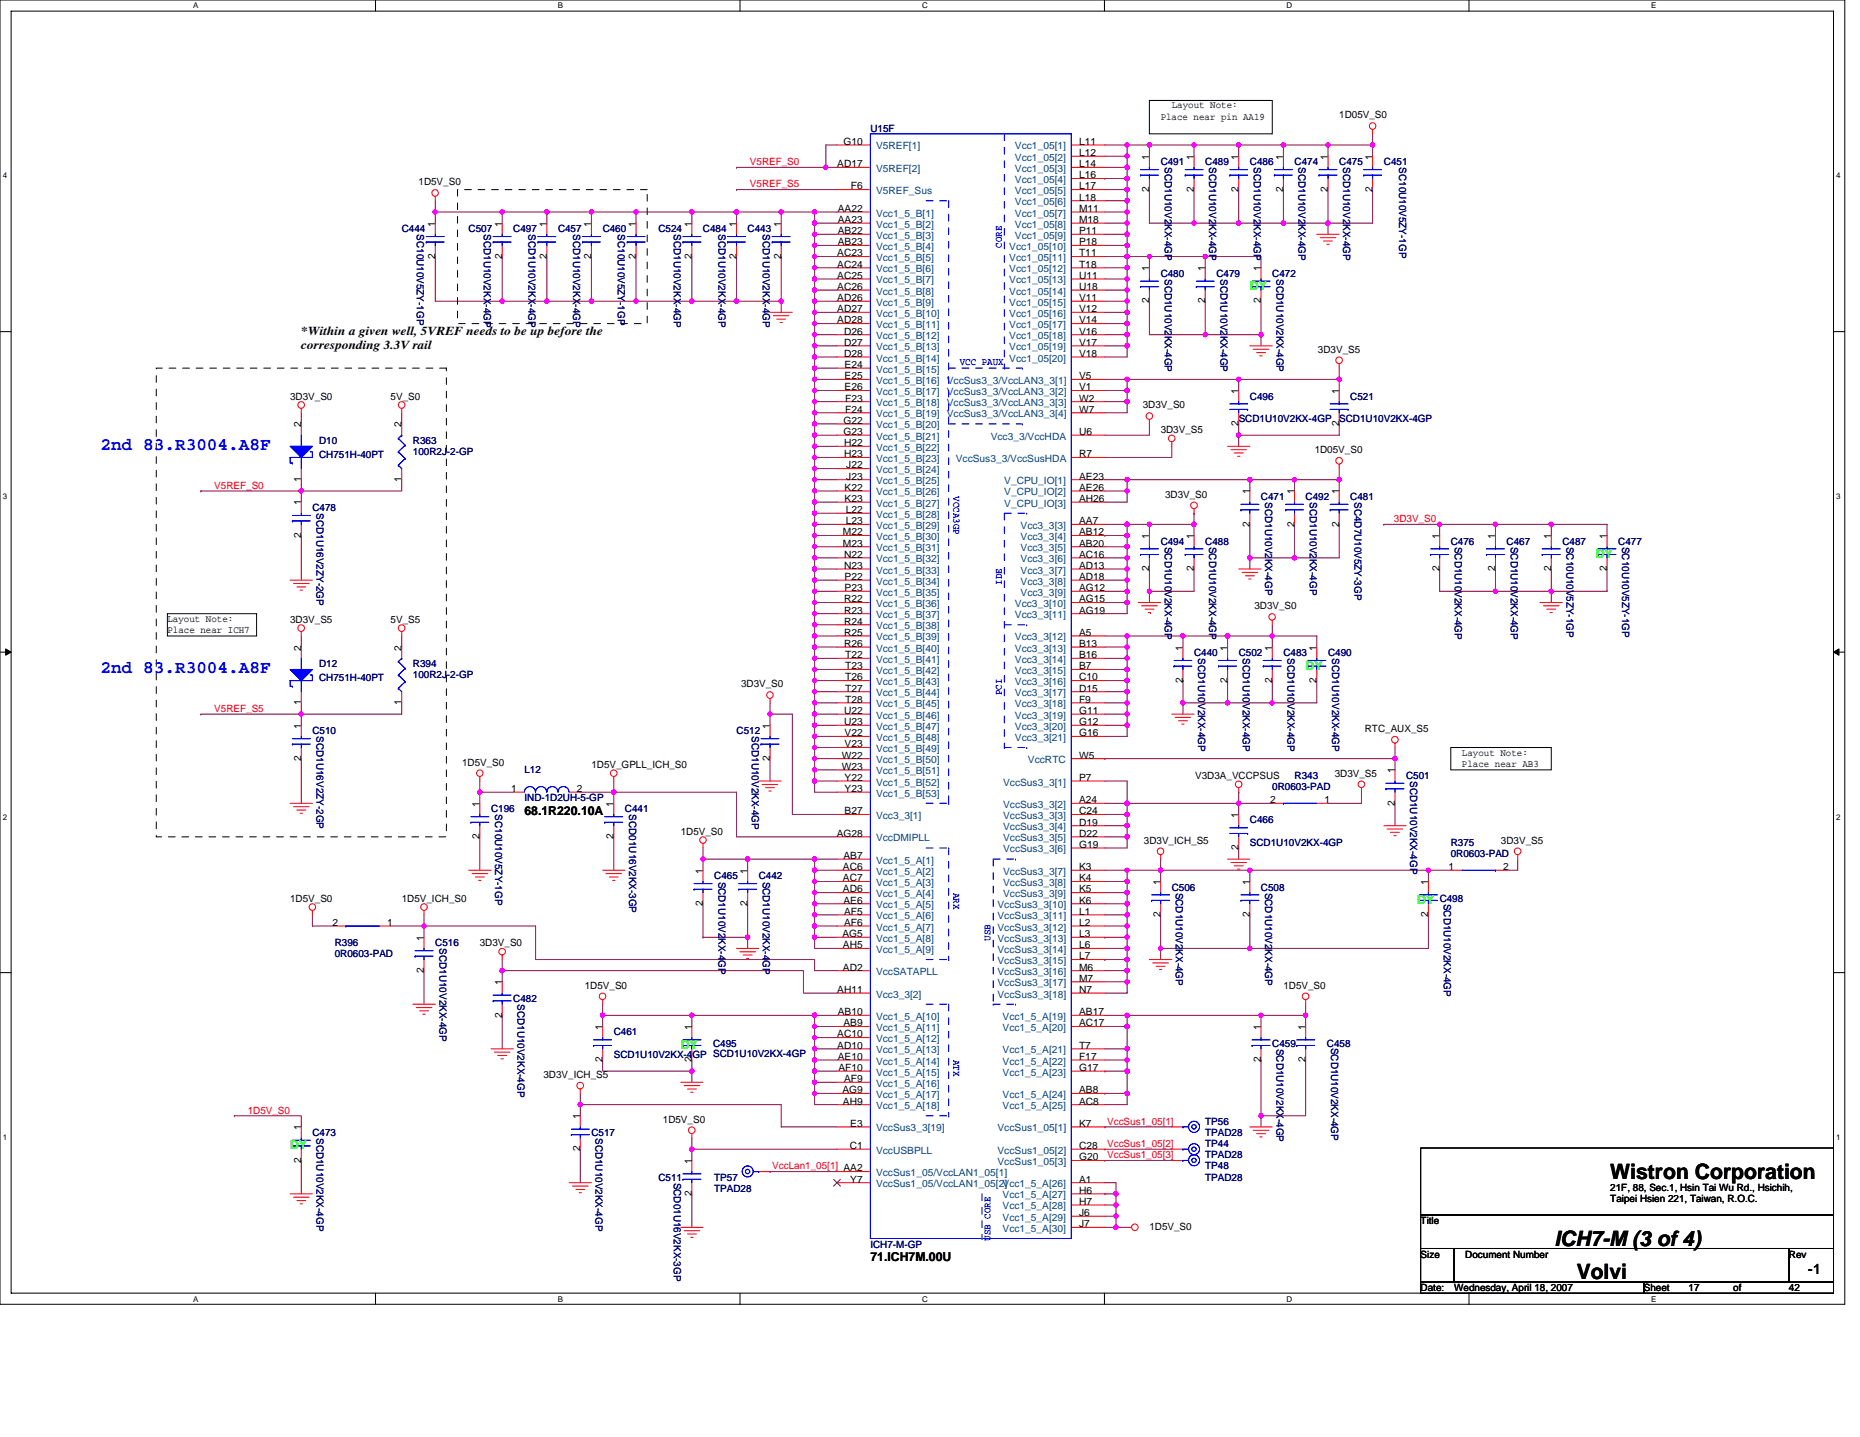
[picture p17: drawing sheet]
<svg xmlns="http://www.w3.org/2000/svg" width="279mm" height="216mm" viewBox="0 0 279 216" stroke-linecap="round" stroke-linejoin="round" font-family="sans-serif">
<defs><g id="words">
<g font-size="3.2">
<text x="241.9" y="177.1">Wistron Corporation</text>
<text x="233.5" y="187.2">ICH7-M (3 of 4)</text>
<text x="236.9" y="192.2">Volvi</text>
</g>
<g font-size="2.7" fill="#00f">
<text x="15.1" y="67.6">2nd 83.R3004.A8F</text>
<text x="15.1" y="101.2">2nd 83.R3004.A8F</text>
</g>
<text font-size="2.2" x="271.6" y="191.4">-1</text>
<g font-size="1.8" fill="#0f0">
<text x="187.7" y="43.6">DY</text>
<text x="239.7" y="83.9">DY</text>
<text x="196.1" y="100.6">DY</text>
<text x="212.9" y="135.8">DY</text>
<text x="102.3" y="157.6">DY</text>
<text x="43.6" y="172.7">DY</text>
</g>
<g font-size="1.8">
<text x="45.3" y="50.3">*Within a given well, 5VREF needs to be up before the</text>
<text x="45.3" y="52.4">corresponding 3.3V rail</text>
<text x="78.8" y="122.4">68.1R220.10A</text>
<text x="130.7" y="189.5">71.ICH7M.00U</text>
</g>
<g font-size="1.5">
<text x="174.3" y="18">Place near pin AA19</text>
<text x="176" y="16.3">Layout Note:</text>
<text x="201.2" y="17.8">1D05V_S0</text>
<text x="126.7" y="21.8">G10</text>
<text x="162.1" y="21.8">L11</text>
<text x="162.1" y="23.5">L12</text>
<text x="172.6" y="24" transform="rotate(-90 172.6 24)">1</text>
<text x="179.3" y="24" transform="rotate(-90 179.3 24)">1</text>
<text x="186.1" y="24" transform="rotate(-90 186.1 24)">1</text>
<text x="192.8" y="24" transform="rotate(-90 192.8 24)">1</text>
<text x="199.5" y="24" transform="rotate(-90 199.5 24)">1</text>
<text x="206.2" y="24" transform="rotate(-90 206.2 24)">1</text>
<text x="62.9" y="27.8">1D5V_S0</text>
<text x="125.8" y="25.1">AD17</text>
<text x="127.8" y="28.5">F6</text>
<text x="162.1" y="25.1">L14</text>
<text x="162.1" y="26.8">L16</text>
<text x="162.1" y="28.5">L17</text>
<text x="172.6" y="28.8" transform="rotate(-90 172.6 28.8)">2</text>
<text x="179.3" y="28.8" transform="rotate(-90 179.3 28.8)">2</text>
<text x="186.1" y="28.8" transform="rotate(-90 186.1 28.8)">2</text>
<text x="192.8" y="28.8" transform="rotate(-90 192.8 28.8)">2</text>
<text x="199.5" y="28.8" transform="rotate(-90 199.5 28.8)">2</text>
<text x="206.2" y="28.8" transform="rotate(-90 206.2 28.8)">2</text>
<text x="65.4" y="34" transform="rotate(-90 65.4 34)">1</text>
<text x="75.4" y="34" transform="rotate(-90 75.4 34)">1</text>
<text x="82.1" y="34" transform="rotate(-90 82.1 34)">1</text>
<text x="88.8" y="34" transform="rotate(-90 88.8 34)">1</text>
<text x="95.5" y="34" transform="rotate(-90 95.5 34)">1</text>
<text x="103.9" y="34" transform="rotate(-90 103.9 34)">1</text>
<text x="110.6" y="34" transform="rotate(-90 110.6 34)">1</text>
<text x="117.3" y="34" transform="rotate(-90 117.3 34)">1</text>
<text x="125.9" y="31.8">AA22</text>
<text x="125.9" y="33.5">AA23</text>
<text x="125.9" y="35.2">AB22</text>
<text x="162.1" y="30.1">L18</text>
<text x="162.1" y="31.8">M11</text>
<text x="162.1" y="33.5">M18</text>
<text x="162.1" y="35.2">P11</text>
<text x="65.4" y="38.9" transform="rotate(-90 65.4 38.9)">2</text>
<text x="75.4" y="38.9" transform="rotate(-90 75.4 38.9)">2</text>
<text x="82.1" y="38.9" transform="rotate(-90 82.1 38.9)">2</text>
<text x="88.8" y="38.9" transform="rotate(-90 88.8 38.9)">2</text>
<text x="95.5" y="38.9" transform="rotate(-90 95.5 38.9)">2</text>
<text x="103.9" y="38.9" transform="rotate(-90 103.9 38.9)">2</text>
<text x="110.6" y="38.9" transform="rotate(-90 110.6 38.9)">2</text>
<text x="117.3" y="38.9" transform="rotate(-90 117.3 38.9)">2</text>
<text x="125.8" y="38.5">AC23</text>
<text x="125.8" y="40.2">AC24</text>
<text x="125.8" y="41.9">AC25</text>
<text x="125.9" y="36.9">AB23</text>
<text x="162.1" y="36.9">P18</text>
<text x="162.1" y="38.5">T11</text>
<text x="162.1" y="40.2">T18</text>
<text x="162.1" y="41.9">U11</text>
<text x="172.6" y="40.7" transform="rotate(-90 172.6 40.7)">1</text>
<text x="181" y="40.7" transform="rotate(-90 181 40.7)">1</text>
<text x="189.4" y="40.7" transform="rotate(-90 189.4 40.7)">1</text>
<text x="125.8" y="43.6">AC26</text>
<text x="125.8" y="45.2">AD26</text>
<text x="125.8" y="46.9">AD27</text>
<text x="162.1" y="43.6">U18</text>
<text x="162.1" y="45.2">V11</text>
<text x="162.1" y="46.9">V12</text>
<text x="172.6" y="45.6" transform="rotate(-90 172.6 45.6)">2</text>
<text x="181" y="45.6" transform="rotate(-90 181 45.6)">2</text>
<text x="189.4" y="45.6" transform="rotate(-90 189.4 45.6)">2</text>
<text x="125.8" y="48.6">AD28</text>
<text x="126.8" y="50.3">D26</text>
<text x="126.8" y="51.9">D27</text>
<text x="126.8" y="53.6">D28</text>
<text x="162.1" y="48.6">V14</text>
<text x="162.1" y="50.3">V16</text>
<text x="162.1" y="51.9">V17</text>
<text x="162.1" y="53.6">V18</text>
<text x="198" y="53">3D3V_S5</text>
<text x="126.9" y="55.3">E24</text>
<text x="126.9" y="57">E25</text>
<text x="126.9" y="58.7">E26</text>
<text x="162.1" y="57">V5</text>
<text x="162.1" y="58.7">V1</text>
<text x="186.1" y="59.2" transform="rotate(-90 186.1 59.2)">1</text>
<text x="201.1" y="59.2" transform="rotate(-90 201.1 59.2)">1</text>
<text x="43.6" y="60">3D3V_S0</text>
<text x="45.2" y="64.2" transform="rotate(-90 45.2 64.2)">2</text>
<text x="58.7" y="60">5V_S0</text>
<text x="60.3" y="64.2" transform="rotate(-90 60.3 64.2)">2</text>
<text x="126.7" y="63.7">G22</text>
<text x="126.7" y="65.4">G23</text>
<text x="127" y="60.3">F23</text>
<text x="127" y="62">F24</text>
<text x="162.1" y="65.4">U6</text>
<text x="162.1" y="60.3">W2</text>
<text x="162.1" y="62">W7</text>
<text x="171.7" y="61.4">3D3V_S0</text>
<text x="174.3" y="65">3D3V_S5</text>
<text x="186.1" y="64" transform="rotate(-90 186.1 64)">2</text>
<text x="201.1" y="64" transform="rotate(-90 201.1 64)">2</text>
<text x="126.8" y="67">H22</text>
<text x="126.8" y="68.7">H23</text>
<text x="127.1" y="70.4">J22</text>
<text x="162.1" y="68.7">R7</text>
<text x="197.5" y="68.1">1D05V_S0</text>
<text x="45.2" y="75.9" transform="rotate(-90 45.2 75.9)">1</text>
<text x="45.2" y="72.4" transform="rotate(-90 45.2 72.4)">1</text>
<text x="60.3" y="72.4" transform="rotate(-90 60.3 72.4)">1</text>
<text x="126.9" y="73.7">K22</text>
<text x="126.9" y="75.4">K23</text>
<text x="127" y="77.1">L22</text>
<text x="127.1" y="72.1">J23</text>
<text x="162.1" y="72.1">AE23</text>
<text x="162.1" y="73.7">AE26</text>
<text x="162.1" y="75.4">AH26</text>
<text x="175" y="74.8">3D3V_S0</text>
<text x="187.7" y="74.3" transform="rotate(-90 187.7 74.3)">1</text>
<text x="194.4" y="74.3" transform="rotate(-90 194.4 74.3)">1</text>
<text x="201.1" y="74.3" transform="rotate(-90 201.1 74.3)">1</text>
<text x="45.2" y="80.8" transform="rotate(-90 45.2 80.8)">2</text>
<text x="126.6" y="80.4">M22</text>
<text x="126.6" y="82.1">M23</text>
<text x="126.8" y="83.8">N22</text>
<text x="127" y="78.8">L23</text>
<text x="162.1" y="78.8">AA7</text>
<text x="162.1" y="80.4">AB12</text>
<text x="162.1" y="82.1">AB20</text>
<text x="162.1" y="83.8">AC16</text>
<text x="172.6" y="81" transform="rotate(-90 172.6 81)">1</text>
<text x="179.3" y="81" transform="rotate(-90 179.3 81)">1</text>
<text x="187.7" y="79.1" transform="rotate(-90 187.7 79.1)">2</text>
<text x="194.4" y="79.1" transform="rotate(-90 194.4 79.1)">2</text>
<text x="201.1" y="79.1" transform="rotate(-90 201.1 79.1)">2</text>
<text x="216.2" y="81" transform="rotate(-90 216.2 81)">1</text>
<text x="224.6" y="81" transform="rotate(-90 224.6 81)">1</text>
<text x="233" y="81" transform="rotate(-90 233 81)">1</text>
<text x="241.4" y="81" transform="rotate(-90 241.4 81)">1</text>
<text x="126.8" y="85.5">N23</text>
<text x="126.9" y="87.1">P22</text>
<text x="126.9" y="88.8">P23</text>
<text x="162.1" y="85.5">AD13</text>
<text x="162.1" y="87.1">AD18</text>
<text x="162.1" y="88.8">AG12</text>
<text x="172.6" y="85.8" transform="rotate(-90 172.6 85.8)">2</text>
<text x="179.3" y="85.8" transform="rotate(-90 179.3 85.8)">2</text>
<text x="216.2" y="85.8" transform="rotate(-90 216.2 85.8)">2</text>
<text x="224.6" y="85.8" transform="rotate(-90 224.6 85.8)">2</text>
<text x="233" y="85.8" transform="rotate(-90 233 85.8)">2</text>
<text x="241.4" y="85.8" transform="rotate(-90 241.4 85.8)">2</text>
<text x="25.1" y="93.4">Layout Note:</text>
<text x="25.1" y="95.1">Place near ICH7</text>
<text x="43.6" y="93.6">3D3V_S5</text>
<text x="58.7" y="93.6">5V_S5</text>
<text x="126.8" y="90.5">R22</text>
<text x="126.8" y="92.2">R23</text>
<text x="126.8" y="93.9">R24</text>
<text x="126.8" y="95.5">R25</text>
<text x="162.1" y="90.5">AG15</text>
<text x="162.1" y="92.2">AG19</text>
<text x="162.1" y="95.5">A5</text>
<text x="188.4" y="91.5">3D3V_S0</text>
<text x="45.2" y="97.7" transform="rotate(-90 45.2 97.7)">2</text>
<text x="60.3" y="97.7" transform="rotate(-90 60.3 97.7)">2</text>
<text x="126.8" y="97.2">R26</text>
<text x="127" y="98.9">T22</text>
<text x="127" y="100.6">T23</text>
<text x="162.1" y="97.2">B13</text>
<text x="162.1" y="98.9">B16</text>
<text x="162.1" y="100.6">B7</text>
<text x="177.7" y="97.7" transform="rotate(-90 177.7 97.7)">1</text>
<text x="184.4" y="97.7" transform="rotate(-90 184.4 97.7)">1</text>
<text x="191.1" y="97.7" transform="rotate(-90 191.1 97.7)">1</text>
<text x="197.8" y="97.7" transform="rotate(-90 197.8 97.7)">1</text>
<text x="45.2" y="105.9" transform="rotate(-90 45.2 105.9)">1</text>
<text x="60.3" y="105.9" transform="rotate(-90 60.3 105.9)">1</text>
<text x="111.3" y="103.3">3D3V_S0</text>
<text x="126.8" y="107.3">U22</text>
<text x="127" y="102.2">T26</text>
<text x="127" y="103.9">T27</text>
<text x="127" y="105.6">T28</text>
<text x="162.1" y="102.2">C10</text>
<text x="162.1" y="103.9">D15</text>
<text x="162.1" y="105.6">F9</text>
<text x="162.1" y="107.3">G11</text>
<text x="177.7" y="102.6" transform="rotate(-90 177.7 102.6)">2</text>
<text x="184.4" y="102.6" transform="rotate(-90 184.4 102.6)">2</text>
<text x="191.1" y="102.6" transform="rotate(-90 191.1 102.6)">2</text>
<text x="197.8" y="102.6" transform="rotate(-90 197.8 102.6)">2</text>
<text x="45.2" y="109.5" transform="rotate(-90 45.2 109.5)">1</text>
<text x="115.7" y="109.5" transform="rotate(-90 115.7 109.5)">1</text>
<text x="126.4" y="114">W22</text>
<text x="126.8" y="108.9">U23</text>
<text x="126.9" y="110.6">V22</text>
<text x="126.9" y="112.3">V23</text>
<text x="162.1" y="108.9">G12</text>
<text x="162.1" y="110.6">G16</text>
<text x="162.1" y="114">W5</text>
<text x="205" y="110">RTC_AUX_S5</text>
<text x="219.6" y="113.5">Layout Note:</text>
<text x="45.2" y="114.3" transform="rotate(-90 45.2 114.3)">2</text>
<text x="69.4" y="115">1D5V_S0</text>
<text x="76.8" y="119">1</text>
<text x="86.7" y="119">2</text>
<text x="88.8" y="115.3">1D5V_GPLL_ICH_S0</text>
<text x="115.7" y="114.3" transform="rotate(-90 115.7 114.3)">2</text>
<text x="126.4" y="115.7">W23</text>
<text x="126.9" y="117.3">Y22</text>
<text x="126.9" y="119">Y23</text>
<text x="162.1" y="117.3">P7</text>
<text x="179.5" y="117">V3D3A_VCCPSUS</text>
<text x="200.5" y="116.7">3D3V_S5</text>
<text x="209.5" y="116.2" transform="rotate(-90 209.5 116.2)">1</text>
<text x="219.6" y="115.2">Place near AB3</text>
<text x="72.1" y="121.2" transform="rotate(-90 72.1 121.2)">1</text>
<text x="92.2" y="121.2" transform="rotate(-90 92.2 121.2)">1</text>
<text x="102.3" y="125.4">1D5V_S0</text>
<text x="125.7" y="125.7">AG28</text>
<text x="126.9" y="122.3">B27</text>
<text x="162.1" y="120.7">A24</text>
<text x="162.1" y="122.3">C24</text>
<text x="162.1" y="124">D19</text>
<text x="162.1" y="125.7">D22</text>
<text x="186.1" y="122.9" transform="rotate(-90 186.1 122.9)">1</text>
<text x="190.8" y="120.7">2</text>
<text x="199" y="120.7">1</text>
<text x="209.5" y="121" transform="rotate(-90 209.5 121)">2</text>
<text x="72.1" y="126.1" transform="rotate(-90 72.1 126.1)">2</text>
<text x="92.2" y="126.1" transform="rotate(-90 92.2 126.1)">2</text>
<text x="105.6" y="131.3" transform="rotate(-90 105.6 131.3)">1</text>
<text x="112.3" y="131.3" transform="rotate(-90 112.3 131.3)">1</text>
<text x="126.6" y="130.7">AC6</text>
<text x="126.7" y="129.1">AB7</text>
<text x="162.1" y="127.4">G19</text>
<text x="162.1" y="130.7">K3</text>
<text x="171.8" y="126.7">3D3V_ICH_S5</text>
<text x="186.1" y="127.7" transform="rotate(-90 186.1 127.7)">2</text>
<text x="217.6" y="130.7">1</text>
<text x="225.5" y="126.7">3D3V_S5</text>
<text x="225.8" y="130.7">2</text>
<text x="43.6" y="135.5">1D5V_S0</text>
<text x="60.3" y="135.5">1D5V_ICH_S0</text>
<text x="105.6" y="136.1" transform="rotate(-90 105.6 136.1)">2</text>
<text x="112.3" y="136.1" transform="rotate(-90 112.3 136.1)">2</text>
<text x="126.6" y="132.4">AC7</text>
<text x="126.6" y="134.1">AD6</text>
<text x="126.7" y="135.8">AE6</text>
<text x="126.8" y="137.4">AF5</text>
<text x="162.1" y="132.4">K4</text>
<text x="162.1" y="134.1">K5</text>
<text x="162.1" y="135.8">K6</text>
<text x="162.1" y="137.4">L1</text>
<text x="174.3" y="137.8" transform="rotate(-90 174.3 137.8)">2</text>
<text x="174.3" y="132.9" transform="rotate(-90 174.3 132.9)">1</text>
<text x="187.7" y="137.8" transform="rotate(-90 187.7 137.8)">2</text>
<text x="187.7" y="132.9" transform="rotate(-90 187.7 132.9)">1</text>
<text x="214.5" y="137.8" transform="rotate(-90 214.5 137.8)">2</text>
<text x="214.5" y="132.9" transform="rotate(-90 214.5 132.9)">1</text>
<text x="50" y="139.1">2</text>
<text x="58.2" y="139.1">1</text>
<text x="63.7" y="141.3" transform="rotate(-90 63.7 141.3)">1</text>
<text x="72.1" y="142.2">3D3V_S0</text>
<text x="126.5" y="140.8">AG5</text>
<text x="126.6" y="142.5">AH5</text>
<text x="126.8" y="139.1">AF6</text>
<text x="162.1" y="139.1">L2</text>
<text x="162.1" y="140.8">L3</text>
<text x="162.1" y="142.5">L6</text>
<text x="63.7" y="146.2" transform="rotate(-90 63.7 146.2)">2</text>
<text x="75.4" y="148" transform="rotate(-90 75.4 148)">1</text>
<text x="87.8" y="148.5">1D5V_S0</text>
<text x="125.8" y="149.2">AH11</text>
<text x="126.6" y="145.8">AD2</text>
<text x="162.1" y="144.1">L7</text>
<text x="162.1" y="145.8">M6</text>
<text x="162.1" y="147.5">M7</text>
<text x="162.1" y="149.2">N7</text>
<text x="192.8" y="148.5">1D5V_S0</text>
<text x="75.4" y="152.9" transform="rotate(-90 75.4 152.9)">2</text>
<text x="90.5" y="154.7" transform="rotate(-90 90.5 154.7)">1</text>
<text x="103.9" y="154.7" transform="rotate(-90 103.9 154.7)">1</text>
<text x="125.8" y="155.9">AC10</text>
<text x="125.9" y="152.5">AB10</text>
<text x="126.7" y="154.2">AB9</text>
<text x="162.1" y="152.5">AB17</text>
<text x="162.1" y="154.2">AC17</text>
<text x="189.4" y="154.7" transform="rotate(-90 189.4 154.7)">1</text>
<text x="196.1" y="154.7" transform="rotate(-90 196.1 154.7)">1</text>
<text x="81.6" y="161.9">3D3V_ICH_S5</text>
<text x="90.5" y="159.6" transform="rotate(-90 90.5 159.6)">2</text>
<text x="103.9" y="159.6" transform="rotate(-90 103.9 159.6)">2</text>
<text x="125.8" y="157.6">AD10</text>
<text x="125.9" y="159.2">AE10</text>
<text x="125.9" y="160.9">AF10</text>
<text x="162.1" y="157.6">T7</text>
<text x="162.1" y="159.2">F17</text>
<text x="162.1" y="160.9">G17</text>
<text x="189.4" y="159.6" transform="rotate(-90 189.4 159.6)">2</text>
<text x="196.1" y="159.6" transform="rotate(-90 196.1 159.6)">2</text>
<text x="126.5" y="164.3">AG9</text>
<text x="126.6" y="165.9">AH9</text>
<text x="126.8" y="162.6">AF9</text>
<text x="162.1" y="164.3">AB8</text>
<text x="162.1" y="165.9">AC8</text>
<text x="45.2" y="169.8" transform="rotate(-90 45.2 169.8)">1</text>
<text x="87.1" y="173" transform="rotate(-90 87.1 173)">2</text>
<text x="87.1" y="168.1" transform="rotate(-90 87.1 168.1)">1</text>
<text x="99.6" y="168.7">1D5V_S0</text>
<text x="127.6" y="172.6">C1</text>
<text x="127.7" y="169.3">E3</text>
<text x="162.1" y="169.3">K7</text>
<text x="162.1" y="172.6">C28</text>
<text x="45.2" y="174.7" transform="rotate(-90 45.2 174.7)">2</text>
<text x="103.9" y="179.7" transform="rotate(-90 103.9 179.7)">2</text>
<text x="103.9" y="174.9" transform="rotate(-90 103.9 174.9)">1</text>
<text x="127.7" y="177.7">Y7</text>
<text x="162.1" y="174.3">G20</text>
<text x="162.1" y="177.7">A1</text>
<text x="162.1" y="179.3">H6</text>
<text x="241.9" y="178.9">21F, 88, Sec.1, Hsin Tai Wu Rd., Hsichih,</text>
<text x="162.1" y="181">H7</text>
<text x="162.1" y="182.7">J6</text>
<text x="162.1" y="184.4">J7</text>
<text x="172.7" y="184.7">1D5V_S0</text>
<text x="213.4" y="183.9">Title</text>
<text x="241.9" y="180.6">Taipei Hsien 221, Taiwan, R.O.C.</text>
<text x="213.4" y="188.9">Size</text>
<text x="220.1" y="188.9">Document Number</text>
<text x="268.7" y="188.9">Rev</text>
<text x="213.4" y="194">Date:</text>
<text x="218.4" y="194">Wednesday, April 18, 2007</text>
<text x="246.9" y="194">Sheet</text>
<text x="253.6" y="194">17</text>
<text x="260.3" y="194">of</text>
<text x="268.7" y="194">42</text>
</g>
<g font-size="1.5" fill="#000080">
<text x="130.7" y="19.8">U15F</text>
<text x="174.3" y="24.8">C491</text>
<text x="175" y="25.1" transform="rotate(90 175 25.1)">SCD1U10V2KX-4GP</text>
<text x="181" y="24.8">C489</text>
<text x="181.7" y="25.1" transform="rotate(90 181.7 25.1)">SCD1U10V2KX-4GP</text>
<text x="187.7" y="24.8">C486</text>
<text x="188.4" y="25.1" transform="rotate(90 188.4 25.1)">SCD1U10V2KX-4GP</text>
<text x="194.5" y="24.8">C474</text>
<text x="195.1" y="25.1" transform="rotate(90 195.1 25.1)">SCD1U10V2KX-4GP</text>
<text x="201.2" y="24.8">C475</text>
<text x="201.8" y="25.1" transform="rotate(90 201.8 25.1)">SCD1U10V2KX-4GP</text>
<text x="207.9" y="24.8">C451</text>
<text x="210.2" y="25.1" transform="rotate(90 210.2 25.1)">SC10U10V5ZY-1GP</text>
<text x="60.3" y="34.9">C444</text>
<text x="62.6" y="35.2" transform="rotate(90 62.6 35.2)">SC10U10V5ZY-1GP</text>
<text x="70.4" y="34.9">C507</text>
<text x="72.7" y="35.2" transform="rotate(90 72.7 35.2)">SCD1U10V2KX-4GP</text>
<text x="77.1" y="34.9">C497</text>
<text x="79.4" y="35.2" transform="rotate(90 79.4 35.2)">SCD1U10V2KX-4GP</text>
<text x="83.8" y="34.9">C457</text>
<text x="86.1" y="35.2" transform="rotate(90 86.1 35.2)">SCD1U10V2KX-4GP</text>
<text x="90.5" y="34.9">C460</text>
<text x="92.8" y="35.2" transform="rotate(90 92.8 35.2)">SC10U10V5ZY-1GP</text>
<text x="98.9" y="34.9">C524</text>
<text x="101.2" y="35.2" transform="rotate(90 101.2 35.2)">SCD1U10V2KX-4GP</text>
<text x="105.6" y="34.9">C484</text>
<text x="107.9" y="35.2" transform="rotate(90 107.9 35.2)">SCD1U10V2KX-4GP</text>
<text x="112.3" y="34.9">C443</text>
<text x="114.6" y="35.2" transform="rotate(90 114.6 35.2)">SCD1U10V2KX-4GP</text>
<text x="174.3" y="41.6">C480</text>
<text x="175" y="41.9" transform="rotate(90 175 41.9)">SCD1U10V2KX-4GP</text>
<text x="182.7" y="41.6">C479</text>
<text x="183.3" y="41.9" transform="rotate(90 183.3 41.9)">SCD1U10V2KX-4GP</text>
<text x="191.1" y="41.6">C472</text>
<text x="191.7" y="41.9" transform="rotate(90 191.7 41.9)">SCD1U10V2KX-4GP</text>
<text x="186.1" y="63.4">SCD1U10V2KX-4GP</text>
<text x="187.7" y="60">C496</text>
<text x="201.2" y="63.4">SCD1U10V2KX-4GP</text>
<text x="202.8" y="60">C521</text>
<text x="47.9" y="66.7">D10</text>
<text x="47.9" y="68.7">CH751H-40PT</text>
<text x="62" y="66.7">R363</text>
<text x="62" y="68.4">100R2J-2-GP</text>
<text x="46.9" y="76.8">C478</text>
<text x="47.5" y="77.1" transform="rotate(90 47.5 77.1)">SCD1U16V2ZY-2GP</text>
<text x="189.4" y="75.1">C471</text>
<text x="190" y="75.4" transform="rotate(90 190 75.4)">SCD1U10V2KX-4GP</text>
<text x="196.1" y="75.1">C492</text>
<text x="196.7" y="75.4" transform="rotate(90 196.7 75.4)">SCD1U10V2KX-4GP</text>
<text x="202.8" y="75.1">C481</text>
<text x="203.5" y="75.4" transform="rotate(90 203.5 75.4)">SC4D7U10V5ZY-3GP</text>
<text x="174.3" y="81.8">C494</text>
<text x="175" y="82.1" transform="rotate(90 175 82.1)">SCD1U10V2KX-4GP</text>
<text x="181" y="81.8">C488</text>
<text x="181.7" y="82.1" transform="rotate(90 181.7 82.1)">SCD1U10V2KX-4GP</text>
<text x="217.9" y="81.8">C476</text>
<text x="218.5" y="82.1" transform="rotate(90 218.5 82.1)">SCD1U10V2KX-4GP</text>
<text x="226.3" y="81.8">C467</text>
<text x="226.9" y="82.1" transform="rotate(90 226.9 82.1)">SCD1U10V2KX-4GP</text>
<text x="234.7" y="81.8">C487</text>
<text x="235.3" y="82.1" transform="rotate(90 235.3 82.1)">SC10U10V5ZY-1GP</text>
<text x="243.1" y="81.8">C477</text>
<text x="243.7" y="82.1" transform="rotate(90 243.7 82.1)">SC10U10V5ZY-1GP</text>
<text x="47.9" y="100.3">D12</text>
<text x="62" y="100.3">R394</text>
<text x="62" y="101.9">100R2J-2-GP</text>
<text x="179.4" y="98.6">C440</text>
<text x="180" y="98.9" transform="rotate(90 180 98.9)">SCD1U10V2KX-4GP</text>
<text x="186.1" y="98.6">C502</text>
<text x="186.7" y="98.9" transform="rotate(90 186.7 98.9)">SCD1U10V2KX-4GP</text>
<text x="192.8" y="98.6">C483</text>
<text x="193.4" y="98.9" transform="rotate(90 193.4 98.9)">SCD1U10V2KX-4GP</text>
<text x="199.5" y="98.6">C490</text>
<text x="200.1" y="98.9" transform="rotate(90 200.1 98.9)">SCD1U10V2KX-4GP</text>
<text x="47.9" y="102.3">CH751H-40PT</text>
<text x="46.9" y="110.3">C510</text>
<text x="47.5" y="110.6" transform="rotate(90 47.5 110.6)">SCD1U16V2ZY-2GP</text>
<text x="110.6" y="110.3">C512</text>
<text x="112.9" y="110.6" transform="rotate(90 112.9 110.6)">SCD1U10V2KX-4GP</text>
<text x="78.8" y="116.2">L12</text>
<text x="191.1" y="118.7">0R0603-PAD</text>
<text x="194.5" y="117">R343</text>
<text x="211.2" y="117">C501</text>
<text x="211.8" y="117.3" transform="rotate(90 211.8 117.3)">SCD1U10V2KX-4GP</text>
<text x="73.8" y="122">C196</text>
<text x="74.4" y="122.4" transform="rotate(90 74.4 122.4)">SC10U10V5ZY-1GP</text>
<text x="78.8" y="120.4">IND-1D2UH-5-GP</text>
<text x="93.9" y="122">C441</text>
<text x="94.5" y="122.4" transform="rotate(90 94.5 122.4)">SCD01U16V2KX-3GP</text>
<text x="187.7" y="123.7">C466</text>
<text x="187.7" y="127.1">SCD1U10V2KX-4GP</text>
<text x="217.9" y="127.1">R375</text>
<text x="217.9" y="128.8">0R0603-PAD</text>
<text x="107.3" y="132.1">C465</text>
<text x="107.9" y="132.4" transform="rotate(90 107.9 132.4)">SCD1U10V2KX-4GP</text>
<text x="114" y="132.1">C442</text>
<text x="114.6" y="132.4" transform="rotate(90 114.6 132.4)">SCD1U10V2KX-4GP</text>
<text x="176" y="133.8">C506</text>
<text x="176.6" y="134.1" transform="rotate(90 176.6 134.1)">SCD1U10V2KX-4GP</text>
<text x="189.4" y="133.8">C508</text>
<text x="190" y="134.1" transform="rotate(90 190 134.1)">SCD1U10V2KX-4GP</text>
<text x="216.3" y="135.5">C498</text>
<text x="216.9" y="135.8" transform="rotate(90 216.9 135.8)">SCD1U10V2KX-4GP</text>
<text x="50.3" y="142.2">R396</text>
<text x="50.3" y="143.8">0R0603-PAD</text>
<text x="65.4" y="142.2">C516</text>
<text x="66" y="142.5" transform="rotate(90 66 142.5)">SCD1U10V2KX-4GP</text>
<text x="77.1" y="150.6">C482</text>
<text x="77.7" y="150.9" transform="rotate(90 77.7 150.9)">SCD1U10V2KX-4GP</text>
<text x="92.2" y="155.6">C461</text>
<text x="92.2" y="158.9">SCD1U10V2KX-4GP SCD1U10V2KX-4GP</text>
<text x="107.1" y="157.2">C495</text>
<text x="191.1" y="157.2">C459</text>
<text x="191.7" y="157.6" transform="rotate(90 191.7 157.6)">SCD1U10V2KX-4GP</text>
<text x="199.3" y="157.2">C458</text>
<text x="199.9" y="157.4" transform="rotate(90 199.9 157.4)">SCD1U10V2KX-4GP</text>
<text x="46.9" y="170.7">C473</text>
<text x="47.5" y="171" transform="rotate(90 47.5 171)">SCD1U10V2KX-4GP</text>
<text x="88.8" y="170.7">C517</text>
<text x="89.5" y="171" transform="rotate(90 89.5 171)">SCD1U10V2KX-4GP</text>
<text x="181" y="172.3">TP44</text>
<text x="181" y="169">TP56</text>
<text x="181" y="170.7">TPAD28</text>
<text x="98.9" y="177.4">C511</text>
<text x="101.2" y="177.7" transform="rotate(90 101.2 177.7)">SCD01U16V2KX-3GP</text>
<text x="107.3" y="177.4">TP57</text>
<text x="107.3" y="179">TPAD28</text>
<text x="181" y="175.7">TP48</text>
<text x="181" y="177.4">TPAD28</text>
<text x="181" y="174">TPAD28</text>
<text x="130.7" y="187.4">ICH7-M-GP</text>
</g>
<g font-size="1.5" fill="#004080">
<text x="131.6" y="22.5">V5REF[1]</text>
<text x="152.5" y="22.5">Vcc1_05[1]</text>
<text x="131.6" y="25.8">V5REF[2]</text>
<text x="131.6" y="29.2">V5REF_Sus</text>
<text x="152.5" y="24.2">Vcc1_05[2]</text>
<text x="152.5" y="25.8">Vcc1_05[3]</text>
<text x="152.5" y="27.5">Vcc1_05[4]</text>
<text x="152.5" y="29.2">Vcc1_05[5]</text>
<text x="131.6" y="32.5">Vcc1_5_B[1]</text>
<text x="131.6" y="34.2">Vcc1_5_B[2]</text>
<text x="131.6" y="35.9">Vcc1_5_B[3]</text>
<text x="152.5" y="30.8">Vcc1_05[6]</text>
<text x="152.5" y="32.5">Vcc1_05[7]</text>
<text x="152.5" y="34.2">Vcc1_05[8]</text>
<text x="152.5" y="35.9">Vcc1_05[9]</text>
<text x="131.6" y="37.5">Vcc1_5_B[4]</text>
<text x="131.6" y="39.2">Vcc1_5_B[5]</text>
<text x="131.6" y="40.9">Vcc1_5_B[6]</text>
<text x="151.6" y="37.5">Vcc1_05[10]</text>
<text x="151.6" y="39.2">Vcc1_05[11]</text>
<text x="151.6" y="40.9">Vcc1_05[12]</text>
<text x="131.6" y="42.6">Vcc1_5_B[7]</text>
<text x="131.6" y="44.3">Vcc1_5_B[8]</text>
<text x="131.6" y="45.9">Vcc1_5_B[9]</text>
<text x="131.6" y="47.6">Vcc1_5_B[10]</text>
<text x="151.6" y="42.6">Vcc1_05[13]</text>
<text x="151.6" y="44.3">Vcc1_05[14]</text>
<text x="151.6" y="45.9">Vcc1_05[15]</text>
<text x="151.6" y="47.6">Vcc1_05[16]</text>
<text x="131.6" y="49.3">Vcc1_5_B[11]</text>
<text x="131.6" y="51">Vcc1_5_B[12]</text>
<text x="131.6" y="52.6">Vcc1_5_B[13]</text>
<text x="151.6" y="49.3">Vcc1_05[17]</text>
<text x="151.6" y="51">Vcc1_05[18]</text>
<text x="151.6" y="52.6">Vcc1_05[19]</text>
<text x="131.6" y="54.3">Vcc1_5_B[14]</text>
<text x="131.6" y="56">Vcc1_5_B[15]</text>
<text x="131.6" y="57.7">Vcc1_5_B[16]</text>
<text x="131.6" y="59.4">Vcc1_5_B[17]</text>
<text x="142.2" y="57.7">VccSus3_3/VccLAN3_3[1]</text>
<text x="142.2" y="59.4">VccSus3_3/VccLAN3_3[2]</text>
<text x="151.6" y="54.3">Vcc1_05[20]</text>
<text x="131.6" y="61">Vcc1_5_B[18]</text>
<text x="131.6" y="62.7">Vcc1_5_B[19]</text>
<text x="131.6" y="64.4">Vcc1_5_B[20]</text>
<text x="142.2" y="61">VccSus3_3/VccLAN3_3[3]</text>
<text x="142.2" y="62.7">VccSus3_3/VccLAN3_3[4]</text>
<text x="131.6" y="66.1">Vcc1_5_B[21]</text>
<text x="131.6" y="67.7">Vcc1_5_B[22]</text>
<text x="131.6" y="69.4">Vcc1_5_B[23]</text>
<text x="131.6" y="71.1">Vcc1_5_B[24]</text>
<text x="143.6" y="69.4">VccSus3_3/VccSusHDA</text>
<text x="148.8" y="66.1">Vcc3_3/VccHDA</text>
<text x="131.6" y="72.7">Vcc1_5_B[25]</text>
<text x="131.6" y="74.4">Vcc1_5_B[26]</text>
<text x="131.6" y="76.1">Vcc1_5_B[27]</text>
<text x="131.6" y="77.8">Vcc1_5_B[28]</text>
<text x="150.9" y="72.7">V_CPU_IO[1]</text>
<text x="150.9" y="74.4">V_CPU_IO[2]</text>
<text x="150.9" y="76.1">V_CPU_IO[3]</text>
<text x="131.6" y="79.5">Vcc1_5_B[29]</text>
<text x="131.6" y="81.1">Vcc1_5_B[30]</text>
<text x="131.6" y="82.8">Vcc1_5_B[31]</text>
<text x="153.3" y="79.5">Vcc3_3[3]</text>
<text x="153.3" y="81.1">Vcc3_3[4]</text>
<text x="153.3" y="82.8">Vcc3_3[5]</text>
<text x="131.6" y="84.5">Vcc1_5_B[32]</text>
<text x="131.6" y="86.2">Vcc1_5_B[33]</text>
<text x="131.6" y="87.8">Vcc1_5_B[34]</text>
<text x="131.6" y="89.5">Vcc1_5_B[35]</text>
<text x="153.3" y="84.5">Vcc3_3[6]</text>
<text x="153.3" y="86.2">Vcc3_3[7]</text>
<text x="153.3" y="87.8">Vcc3_3[8]</text>
<text x="153.3" y="89.5">Vcc3_3[9]</text>
<text x="131.6" y="91.2">Vcc1_5_B[36]</text>
<text x="131.6" y="92.9">Vcc1_5_B[37]</text>
<text x="131.6" y="94.6">Vcc1_5_B[38]</text>
<text x="152.5" y="91.2">Vcc3_3[10]</text>
<text x="152.5" y="92.9">Vcc3_3[11]</text>
<text x="131.6" y="96.2">Vcc1_5_B[39]</text>
<text x="131.6" y="97.9">Vcc1_5_B[40]</text>
<text x="131.6" y="99.6">Vcc1_5_B[41]</text>
<text x="131.6" y="101.3">Vcc1_5_B[42]</text>
<text x="152.5" y="96.2">Vcc3_3[12]</text>
<text x="152.5" y="97.9">Vcc3_3[13]</text>
<text x="152.5" y="99.6">Vcc3_3[14]</text>
<text x="152.5" y="101.3">Vcc3_3[15]</text>
<text x="131.6" y="102.9">Vcc1_5_B[43]</text>
<text x="131.6" y="104.6">Vcc1_5_B[44]</text>
<text x="131.6" y="106.3">Vcc1_5_B[45]</text>
<text x="131.6" y="108">Vcc1_5_B[46]</text>
<text x="152.5" y="102.9">Vcc3_3[16]</text>
<text x="152.5" y="104.6">Vcc3_3[17]</text>
<text x="152.5" y="106.3">Vcc3_3[18]</text>
<text x="152.5" y="108">Vcc3_3[19]</text>
<text x="131.6" y="109.6">Vcc1_5_B[47]</text>
<text x="131.6" y="111.3">Vcc1_5_B[48]</text>
<text x="131.6" y="113">Vcc1_5_B[49]</text>
<text x="152.5" y="109.6">Vcc3_3[20]</text>
<text x="152.5" y="111.3">Vcc3_3[21]</text>
<text x="131.6" y="114.7">Vcc1_5_B[50]</text>
<text x="131.6" y="116.4">Vcc1_5_B[51]</text>
<text x="131.6" y="118">Vcc1_5_B[52]</text>
<text x="131.6" y="119.7">Vcc1_5_B[53]</text>
<text x="150.7" y="118">VccSus3_3[1]</text>
<text x="154.4" y="114.7">VccRTC</text>
<text x="131.6" y="123">Vcc3_3[1]</text>
<text x="150.7" y="121.4">VccSus3_3[2]</text>
<text x="150.7" y="123">VccSus3_3[3]</text>
<text x="150.7" y="124.7">VccSus3_3[4]</text>
<text x="131.6" y="126.4">VccDMIPLL</text>
<text x="131.6" y="129.8">Vcc1_5_A[1]</text>
<text x="131.6" y="131.4">Vcc1_5_A[2]</text>
<text x="150.7" y="126.4">VccSus3_3[5]</text>
<text x="150.7" y="128.1">VccSus3_3[6]</text>
<text x="150.7" y="131.4">VccSus3_3[7]</text>
<text x="131.6" y="133.1">Vcc1_5_A[3]</text>
<text x="131.6" y="134.8">Vcc1_5_A[4]</text>
<text x="131.6" y="136.5">Vcc1_5_A[5]</text>
<text x="149.8" y="136.5">VccSus3_3[10]</text>
<text x="150.7" y="133.1">VccSus3_3[8]</text>
<text x="150.7" y="134.8">VccSus3_3[9]</text>
<text x="131.6" y="138.1">Vcc1_5_A[6]</text>
<text x="131.6" y="139.8">Vcc1_5_A[7]</text>
<text x="131.6" y="141.5">Vcc1_5_A[8]</text>
<text x="131.6" y="143.2">Vcc1_5_A[9]</text>
<text x="149.8" y="138.1">VccSus3_3[11]</text>
<text x="149.8" y="139.8">VccSus3_3[12]</text>
<text x="149.8" y="141.5">VccSus3_3[13]</text>
<text x="149.8" y="143.2">VccSus3_3[14]</text>
<text x="131.6" y="146.5">VccSATAPLL</text>
<text x="131.6" y="149.9">Vcc3_3[2]</text>
<text x="149.8" y="144.8">VccSus3_3[15]</text>
<text x="149.8" y="146.5">VccSus3_3[16]</text>
<text x="149.8" y="148.2">VccSus3_3[17]</text>
<text x="149.8" y="149.9">VccSus3_3[18]</text>
<text x="131.6" y="153.2">Vcc1_5_A[10]</text>
<text x="131.6" y="154.9">Vcc1_5_A[11]</text>
<text x="150.6" y="153.2">Vcc1_5_A[19]</text>
<text x="150.6" y="154.9">Vcc1_5_A[20]</text>
<text x="131.6" y="156.6">Vcc1_5_A[12]</text>
<text x="131.6" y="158.3">Vcc1_5_A[13]</text>
<text x="131.6" y="159.9">Vcc1_5_A[14]</text>
<text x="131.6" y="161.6">Vcc1_5_A[15]</text>
<text x="150.6" y="158.3">Vcc1_5_A[21]</text>
<text x="150.6" y="159.9">Vcc1_5_A[22]</text>
<text x="150.6" y="161.6">Vcc1_5_A[23]</text>
<text x="131.6" y="163.3">Vcc1_5_A[16]</text>
<text x="131.6" y="165">Vcc1_5_A[17]</text>
<text x="131.6" y="166.6">Vcc1_5_A[18]</text>
<text x="150.6" y="165">Vcc1_5_A[24]</text>
<text x="150.6" y="166.6">Vcc1_5_A[25]</text>
<text x="131.6" y="173.3">VccUSBPLL</text>
<text x="131.6" y="170">VccSus3_3[19]</text>
<text x="149.8" y="170">VccSus1_05[1]</text>
<text x="149.8" y="173.3">VccSus1_05[2]</text>
<text x="131.6" y="176.7">VccSus1_05/VccLAN1_05[1]</text>
<text x="131.6" y="178.4">VccSus1_05/VccLAN1_05[2]</text>
<text x="149.8" y="175">VccSus1_05[3]</text>
<text x="150.6" y="178.4">Vcc1_5_A[26]</text>
<text x="150.6" y="180">Vcc1_5_A[27]</text>
<text x="150.6" y="181.7">Vcc1_5_A[28]</text>
<text x="150.6" y="183.4">Vcc1_5_A[29]</text>
<text x="150.6" y="185.1">Vcc1_5_A[30]</text>
</g>
<g font-size="1.5" fill="#f00">
<text x="112.6" y="24.8">V5REF_S0</text>
<text x="112.6" y="28.2">V5REF_S5</text>
<text x="32.2" y="73.4">V5REF_S0</text>
<text x="209.4" y="78.4">3D3V_S0</text>
<text x="32.2" y="107">V5REF_S5</text>
<text x="37.2" y="167.3">1D5V_S0</text>
<text x="166.3" y="169">VccSus1_05[1]</text>
<text x="166.3" y="172.3">VccSus1_05[2]</text>
<text x="116" y="175.7">VccLan1_05[1] AA2</text>
<text x="166.3" y="174">VccSus1_05[3]</text>
</g>
<g font-size="1.5" fill="#00f">
<text x="150.5" y="37.2" transform="rotate(-90 150.5 37.2)">CORE</text>
<text x="144.2" y="54.8">VCC PAUX</text>
<text x="143.2" y="74.6" transform="rotate(90 143.2 74.6)">VCCA3GP</text>
<text x="150.5" y="87.8" transform="rotate(-90 150.5 87.8)">IDE</text>
<text x="150.5" y="104.4" transform="rotate(-90 150.5 104.4)">PCI</text>
<text x="143.2" y="134.1" transform="rotate(90 143.2 134.1)">ARX</text>
<text x="148.8" y="141.3" transform="rotate(-90 148.8 141.3)">USB</text>
<text x="143.2" y="159.3" transform="rotate(90 143.2 159.3)">ATX</text>
<text x="148.8" y="186.4" transform="rotate(-90 148.8 186.4)">USB CORE</text>
</g>
<g font-size="1.2">
<text x="29" y="1.3">A</text>
<text x="83.8" y="1.3">B</text>
<text x="138.5" y="1.3">C</text>
<text x="193.3" y="1.3">D</text>
<text x="248" y="1.3">E</text>
<text x=".4" y="26.8">4</text>
<text x="275.8" y="26.8">4</text>
<text x=".4" y="75">3</text>
<text x="275.8" y="75">3</text>
<text x=".4" y="123.1">2</text>
<text x="275.8" y="123.1">2</text>
<text x=".4" y="171.3">1</text>
<text x="275.8" y="171.3">1</text>
<text x="29" y="195.6">A</text>
<text x="83.8" y="195.6">B</text>
<text x="138.5" y="195.6">C</text>
<text x="193.3" y="195.6">D</text>
<text x="248" y="195.6">E</text>
</g>
</g></defs>
<path d="M0 0h277.1v196h-277.1zM1.7 1.7h273.7v192.6h-273.7z" fill="none" stroke="#000" stroke-width=".15"/>
<g fill="#fff">
<path d="M29 .2h.8v1.3h-.8z"/>
<path d="M29 194.5h.8v1.3h-.8z"/>
</g>
<path d="M56.4 0v1.7M56.4 194.3v1.7" fill="none" stroke="#000" stroke-width=".15"/>
<g fill="#fff">
<path d="M83.8 .2h.8v1.3h-.8z"/>
<path d="M83.8 194.5h.8v1.3h-.8z"/>
</g>
<path d="M111.2 0v1.7M111.2 194.3v1.7" fill="none" stroke="#000" stroke-width=".15"/>
<g fill="#fff">
<path d="M138.5 .2h.9v1.3h-.9z"/>
<path d="M138.5 194.5h.9v1.3h-.9z"/>
</g>
<path d="M165.9 0v1.7M165.9 194.3v1.7" fill="none" stroke="#000" stroke-width=".15"/>
<g fill="#fff">
<path d="M193.3 .2h.8v1.3h-.8z"/>
<path d="M193.3 194.5h.8v1.3h-.8z"/>
</g>
<path d="M220.7 0v1.7M220.7 194.3v1.7" fill="none" stroke="#000" stroke-width=".15"/>
<g fill="#fff">
<path d="M248 .2h.8v1.3h-.8z"/>
<path d="M248 194.5h.8v1.3h-.8z"/>
<path d="M.4 25.7h.7v1.4h-.7z"/>
<path d="M275.8 25.7h.7v1.4h-.7z"/>
<path d="M.4 73.9h.7v1.3h-.7z"/>
<path d="M275.8 73.9h.7v1.3h-.7z"/>
</g>
<path d="M0 49.8h1.7M275.4 49.8h1.7" fill="none" stroke="#000" stroke-width=".15"/>
<g fill="#fff">
<path d="M.4 122h.7v1.4h-.7z"/>
<path d="M275.8 122h.7v1.4h-.7z"/>
</g>
<path d="M0 98h1.7M275.4 98h1.7" fill="none" stroke="#000" stroke-width=".15"/>
<path d="M.8 97.5l.9 .5-.9 .4zM275.4 98l.8-.5v.9z" fill="#000" stroke="#000" stroke-width=".15"/>
<g fill="#fff">
<path d="M.4 170.2h.7v1.3h-.7z"/>
<path d="M275.8 170.2h.7v1.3h-.7z"/>
</g>
<path d="M172.7 15.1h18.4v5h-18.4zM25.1 92.2h13.4v3.3h-13.4zM217.9 112.3h15.1v3.4h-15.1zM0 146.1h1.7M275.4 146.1h1.7M213.4 172.5h62v10.1h-62zM213.4 182.6h62v5h-62zM213.4 187.6h5v5h-5zM213.4 192.6h33.5v1.7h-33.5zM218.4 187.6h50.3v5h-50.3zM246.9 192.6h28.5v1.7h-28.5zM268.7 187.6h6.7v5h-6.7z" fill="none" stroke="#000" stroke-width=".15"/>
<g fill="none" stroke="#800040" stroke-width=".15">
<path d="M65.4 31.9v1.6M65.4 31.9h.1M65.4 38.5v6.8h10M65.4 30.2v1.7M65.4 31.9h16.7M75.4 38.5v6.8M75.4 31.9v1.6M75.4 31.9h.1M82.1 31.9h6.7M82.1 38.5v6.8M82.1 31.9v1.6M88.8 31.9h6.7v1.6"/>
<path d="M88.8 31.9h.1M88.8 31.9v1.6M88.8 38.5v6.8M95.5 38.5v6.8M95.5 31.9h8.4M103.9 31.9v1.6M103.9 31.9h.1M103.9 38.5v6.8M103.9 31.9h18.5M110.6 25.1h.1M110.6 28.5h.1M110.6 31.9v1.6"/>
<path d="M110.6 38.5v6.8M110.6 31.9h.1M110.6 25.1h15.1M110.6 28.5h15.1M117.3 31.9h.1M117.3 31.9v1.6M117.3 38.5h.1M117.3 38.5v6.8M122.4 31.9h.1M122.4 31.9h3.3M122.4 38.5h.1M122.4 36.9v1.6h3.3"/>
<path d="M122.4 36.9h.1M122.4 36.9h3.3M122.4 35.2h3.3M122.4 35.2h.1M122.4 33.5h3.3M122.4 33.5h.1M122.4 31.9v5M122.4 38.5v10.1M124.1 25.1h.1M125.7 21.8h-1.6v3.3M166 38.5h3.3M166 21.8h3.3"/>
<path d="M166 36.9h3.3M166 35.2h3.3M166 31.9h3.3M166 33.5h3.3M166 28.5h3.3M166 30.2h3.3M166 25.1h3.3M166 26.8h.1M166 23.5h3.3M166 26.8h3.3M169.3 21.8h3.4M169.3 28.5v25.1h-3.3"/>
<path d="M169.3 23.5h.1M169.3 35.2h.1M169.3 30.2h.1M169.3 31.9h.1M169.3 28.5h.1M169.3 26.8v1.7M169.3 36.9h.1M169.3 38.5h3.4M169.3 25.1h.1M169.3 38.5h.1M169.3 33.5h.1M169.3 21.8h.1"/>
<path d="M169.3 21.8v5M172.7 38.5h.1M172.7 38.5h8.3M172.7 21.8v1.7M172.7 21.8h.1M172.7 28.5v5h6.7M172.7 38.5v1.7M172.7 21.8h33.5M179.4 21.8v1.7M179.4 21.8h.1M179.4 28.5v5M179.4 33.5h.1"/>
<path d="M181 38.5h8.4v1.7M181 38.5v1.7M181 38.5h.1M186.1 21.8h.1M186.1 21.8v1.7M186.1 33.5h.1M186.1 28.5v5M192.8 21.8v1.7M192.8 28.5v5M192.8 33.5h.1M192.8 21.8h.1M199.5 21.8h.1"/>
<path d="M199.5 28.5v5M199.5 33.5v1.7M199.5 21.8v1.7M199.5 33.5h.1M206.2 28.5v5h-26.8M206.2 20.1v1.7M206.2 21.8h.1M206.2 21.8v1.7M75.4 45.3h.1M75.4 45.3h6.7M82.1 45.3h6.7M88.8 45.3h.1"/>
<path d="M88.8 45.3h6.7M95.5 45.3h8.4M103.9 45.3h.1M103.9 45.3h6.7M110.6 45.3h6.7v1.6M122.4 41.9h3.3M122.4 40.2h3.3M122.4 40.2h.1M122.4 41.9h.1M122.4 52h3.3M122.4 45.3h.1M122.4 48.6h3.3"/>
<path d="M122.4 48.6v1.7h3.3M122.4 48.6h.1M122.4 50.3h.1M122.4 46.9h.1M122.4 45.3h3.3M122.4 46.9h3.3M122.4 43.6h.1M122.4 43.6h3.3M122.4 52h.1M122.4 55.3h.1M122.4 55.3h3.3M122.4 57h.1"/>
<path d="M122.4 57h3.3M122.4 58.7h.1M122.4 58.7h3.3M122.4 53.6h.1M122.4 53.6h3.3M122.4 50.3v20.1M166 52h3.3M166 50.3h3.3M166 41.9h3.3M166 43.6h3.3M166 48.6h3.3M166 45.3h3.3"/>
<path d="M166 46.9h3.3M166 40.2h3.3M166 58.7h3.3M166 57h3.3M169.3 40.2h.1M169.3 48.6h.1M169.3 52h.1M169.3 46.9h.1M169.3 45.3h.1M169.3 43.6h.1M169.3 58.7v3.3h-3.3M169.3 58.7h.1"/>
<path d="M169.3 57h.1M169.3 41.9h.1M169.3 50.3h.1M169.3 57v1.7M169.3 57h31.9M172.7 45.3v5h8.3M181 45.3v5M181 50.3h.1M181 50.3h8.4M186.1 57h.1M186.1 57v1.7M189.4 45.3v5"/>
<path d="M189.4 50.3h.1M189.4 50.3v1.7M201.2 57v1.7M201.2 55.3v1.7M30.2 73.8h.1M45.3 73.8h.1M45.3 62v1.7M45.3 73.8v1.6M45.3 72.1v1.7M60.3 72.1v1.7h-30.1M60.3 62v1.7M122.4 62h3.3"/>
<path d="M122.4 60.3h.1M122.4 60.3h3.3M122.4 70.4h3.3M122.4 67.1h3.3M122.4 63.7h.1M122.4 70.4v1.7h3.3M122.4 70.4h.1M122.4 63.7h3.3M122.4 67.1h.1M122.4 65.4h3.3M122.4 65.4h.1M122.4 68.7h.1"/>
<path d="M122.4 62h.1M122.4 75.4h3.3M122.4 77.1h.1M122.4 72.1h.1M122.4 73.8h.1M122.4 73.8h3.3M122.4 75.4h.1M122.4 77.1h3.3M122.4 78.8h3.3M122.4 78.8h.1M122.4 68.7h3.3M122.4 72.1v33.5"/>
<path d="M166 78.8h3.3M166 72.1h3.3M166 73.8h3.3M166 60.3h3.3M169.3 72.1h.1M169.3 73.8h.1M169.3 73.8v1.6h-3.3M169.3 78.8h3.4v1.7M169.3 78.8h.1M169.3 72.1v1.7M169.3 78.8v1.7M169.3 72.1h31.9"/>
<path d="M172.7 63.7v1.7h-6.7M172.7 78.8h.1M172.7 78.8h6.7M176 67.1v1.6h-10M179.4 77.1h.1M179.4 78.8v1.7M179.4 77.1v1.7M186.1 65.4h.1M186.1 65.4v1.7M186.1 63.7v1.7M187.7 72.1v1.7M187.7 78.8v5"/>
<path d="M187.7 72.1h.1M194.5 72.1h.1M194.5 72.1v1.7M194.5 78.8v5M201.2 78.8v5h-6.7M201.2 72.1v1.7M201.2 70.4v1.7M201.2 63.7v1.7h-15.1M207.9 78.8h.1M207.9 78.8h8.4M216.3 78.8h8.3M216.3 78.8v1.7"/>
<path d="M224.6 78.8h8.4v1.7M224.6 78.8h.1M224.6 78.8v1.7M233 78.8h8.4v1.7M45.3 95.5v1.7M45.3 80.5v6.7M60.3 95.5v1.7M122.4 83.8h.1M122.4 80.5h3.3M122.4 85.5h3.3M122.4 83.8h3.3M122.4 80.5h.1"/>
<path d="M122.4 82.1h.1M122.4 82.1h3.3M122.4 98.9h.1M122.4 87.2h.1M122.4 90.5h3.3M122.4 97.2h3.3M122.4 98.9h3.3M122.4 97.2h.1M122.4 95.5h.1M122.4 93.9h3.3M122.4 88.8h3.3M122.4 95.5h3.3"/>
<path d="M122.4 87.2h3.3M122.4 93.9h.1M122.4 88.8h.1M122.4 92.2h.1M122.4 90.5h.1M122.4 85.5h.1M122.4 92.2h3.3M166 95.5h3.3M166 97.2h3.3M166 98.9h3.3M166 87.2h3.3M166 85.5h3.3"/>
<path d="M166 90.5h3.3M166 88.8h3.3M166 83.8h3.3M166 82.1h3.3M166 80.5h.1M166 80.5h3.3M169.3 95.5v1.7M169.3 98.9h.1M169.3 97.2v13.4h-3.3M169.3 80.5v1.6M169.3 82.1v10.1h-3.3M169.3 90.5h.1"/>
<path d="M169.3 85.5h.1M169.3 87.2h.1M169.3 83.8h.1M169.3 95.5h.1M169.3 88.8h.1M169.3 82.1h.1M169.3 97.2h.1M169.3 95.5h21.8M172.7 85.5v5M172.7 85.5h.1M177.7 95.5h.1M177.7 95.5v1.7"/>
<path d="M179.4 85.5v3.3h-6.7M184.4 95.5h.1M184.4 95.5v1.7M187.7 83.8h.1M187.7 83.8v1.7M187.7 83.8h6.8M191.1 95.5v1.7M191.1 93.9v1.6M191.1 95.5h6.7v1.7M216.3 85.5v3.3h8.3M224.6 85.5v3.3M224.6 88.8h.1"/>
<path d="M233 85.5v5M241.4 85.5v3.3h-16.8M30.2 107.3h.1M45.3 107.3v1.7M45.3 107.3h.1M45.3 114v6.7M45.3 105.6v1.7M60.3 105.6v1.7h-30.1M72.1 119v1.7M72.1 119h.1M72.1 117.3v1.7M72.1 119h5"/>
<path d="M87.2 119h5M92.2 119v1.7M92.2 119h.1M92.2 119h18.4v6.7h15.1M92.2 117.3v1.7M115.7 107.3v1.7M115.7 114v3.3M115.7 107.3h.1M115.7 107.3h3.3v15.1h6.7M115.7 105.6v1.7M122.4 100.6h.1M122.4 102.3h3.3"/>
<path d="M122.4 100.6h3.3M122.4 103.9h.1M122.4 103.9h3.3M122.4 105.6h3.3M122.4 112.3h.1M122.4 110.6h.1M122.4 114h3.3M122.4 109h3.3M122.4 110.6h3.3M122.4 112.3h3.3M122.4 109h.1M122.4 107.3h.1"/>
<path d="M122.4 105.6v1.7h3.3M122.4 105.6h.1M122.4 114h.1M122.4 115.7h3.3M122.4 117.3v1.7h3.3M122.4 117.3h.1M122.4 102.3h.1M122.4 115.7h.1M122.4 107.3v10M122.4 117.3h3.3M166 114h.1M166 117.3h3.3v3.4"/>
<path d="M166 107.3h3.3M166 109h3.3M166 105.6h3.3M166 103.9h3.3M166 102.3h3.3M166 100.6h3.3M166 114h43.5M169.3 109h.1M169.3 105.6h.1M169.3 103.9h.1M169.3 102.3h.1M169.3 100.6h.1"/>
<path d="M169.3 107.3h.1M177.7 105.6h6.7M177.7 102.3h.1M177.7 105.6v1.7M177.7 102.3v3.3M184.4 102.3v3.3M184.4 105.6h.1M186.1 119h.1M186.1 119v1.7M191.1 105.6h.1M191.1 102.3v3.3M197.8 102.3v3.3h-13.4"/>
<path d="M204.5 119v1.7h-5M209.5 114v1.7M209.5 112.3v1.7M46.9 137.5v1.6h3.4M58.7 139.1h5M63.7 139.1v1.7M63.7 139.1h.1M63.7 139.1h16.8v5.1h41.9v1.6h3.3M63.7 137.5v1.6M72.1 125.7v5M92.2 125.7v5M105.6 129.1h6.7v1.6"/>
<path d="M105.6 129.1h.1M105.6 129.1v1.6M105.6 127.4v1.7M105.6 135.8v5M112.3 129.1h10.1M112.3 135.8v5M122.4 129.1h3.3M122.4 139.1h3.3M122.4 130.7h.1M122.4 135.8h3.3M122.4 132.4h3.3M122.4 137.5h.1"/>
<path d="M122.4 132.4v1.7h3.3M122.4 132.4h.1M122.4 135.8h.1M122.4 129.1v1.6h3.3M122.4 129.1h.1M122.4 137.5h3.3M122.4 134.1h.1M122.4 134.1v8.4h3.3M122.4 139.1h.1M122.4 130.7v1.7M166 122.4h3.3M166 124.1h3.3"/>
<path d="M166 125.7h3.3M166 120.7h3.3M166 139.1h3.3M166 137.5h3.3M166 135.8h3.3M166 134.1h3.3M166 132.4h3.3M166 130.7h3.3M169.3 125.7h.1M169.3 120.7h.1M169.3 122.4h.1M169.3 120.7v6.7h-3.3"/>
<path d="M169.3 130.7h.1M169.3 139.1h.1M169.3 135.8h.1M169.3 132.4v1.7M169.3 134.1h.1M169.3 137.5h.1M169.3 124.1h.1M169.3 130.7v1.7M169.3 134.1v6.7M169.3 130.7h5M169.3 120.7h16.8M174.3 130.7h.1"/>
<path d="M174.3 130.7h13.4v1.7M174.3 137.5v5M174.3 129.1v1.6M174.3 130.7v1.7M186.1 127.4v1.7M186.1 120.7v1.7M186.1 120.7h5M187.7 130.7h26.9M187.7 137.5v5M209.5 120.7v3.4M214.6 130.7v1.7M214.6 137.5v5h-26.9"/>
<path d="M214.6 130.7h.1M214.6 130.7h3.3M228 129.1v1.6h-1.7M63.7 145.8v5.1M75.4 145.8v1.7M75.4 152.5v5.1M75.4 145.8h45.3v3.4h5M75.4 145.8h.1M75.4 144.2v1.6M90.5 152.5v1.7M90.5 150.9v1.6M90.5 159.3v1.6h13.4"/>
<path d="M90.5 152.5h.1M90.5 152.5h35.2M103.9 152.5v1.7M103.9 152.5h.1M103.9 159.3v1.6M105.6 140.8h.1M105.6 140.8h6.7M112.3 140.8v1.7M122.4 152.5h.1M122.4 155.9h.1M122.4 157.6h3.3M122.4 154.2h.1"/>
<path d="M122.4 155.9h3.3M122.4 154.2h3.3M122.4 159.3h.1M122.4 157.6v1.7h3.3M122.4 157.6h.1M122.4 159.3v6.7h3.3M122.4 140.8h.1M122.4 140.8h3.3M122.4 152.5v5.1M166 147.5h3.3M166 145.8h3.3M166 144.2h.1"/>
<path d="M166 142.5h3.3M166 157.6h3.3M166 159.3h3.3M166 140.8h.1M166 152.5h3.3M166 154.2h3.3M166 144.2h3.3M166 140.8h3.3M169.3 145.8v3.4h-3.3M169.3 147.5h.1M169.3 144.2v1.6M169.3 159.3h.1"/>
<path d="M169.3 152.5v1.7M169.3 154.2h.1M169.3 152.5h.1M169.3 140.8v1.7M169.3 142.5h.1M169.3 157.6h.1M169.3 145.8h.1M169.3 142.5v1.7M169.3 154.2v10.1M169.3 152.5h26.8M174.3 142.5h.1M174.3 142.5v1.7"/>
<path d="M174.3 142.5h13.4M189.4 152.5v1.7M189.4 152.5h.1M189.4 159.3h.1M189.4 159.3v8.3M196.1 150.9v1.6M196.1 152.5v1.7M196.1 159.3v8.3h-6.7M35.2 167.6h10.1v1.7M35.2 167.6h.1M45.3 174.3v5.1M87.2 166h.1"/>
<path d="M87.2 166h30.1v3.3h8.4M87.2 166v1.6M87.2 172.7v5M87.2 164.3v1.7M103.9 179.4v5M103.9 172.7v1.6M103.9 172.7h.1M103.9 160.9h.1M103.9 171v1.7M103.9 172.7h21.8M103.9 160.9v1.7M115.7 176h.1"/>
<path d="M115.7 176h10M122.4 160.9h.1M122.4 164.3h.1M122.4 164.3h3.3M122.4 162.6h3.3M122.4 160.9h3.3M122.4 162.6h.1M166 174.3h.1M166 164.3h.1M166 160.9h.1M166 179.4h1.6v1.6M166 179.4h.1"/>
<path d="M166 177.7h1.6v1.7M166 169.3h.1M166 172.7h.1M166 174.3h10M166 164.3h3.3M166 160.9h3.3M166 172.7h10M166 169.3h10M169.3 164.3v1.7h-3.3M169.3 160.9h.1M189.4 167.6v1.7M166 182.7h1.6"/>
<path d="M166 181h1.6M166 184.4h1.6M167.6 182.7v1.7h1.7M167.6 182.7h.1M167.6 181h.1M167.6 181v1.7"/>
</g>
<g fill="#f0f" stroke="#f0f" stroke-width=".15">
<circle cx="194.4" cy="83.8" r=".33"/>
<circle cx="187.7" cy="83.8" r=".33"/>
<circle cx="186.1" cy="120.7" r=".33"/>
<circle cx="63.7" cy="139.1" r=".32"/>
<circle cx="169.3" cy="125.7" r=".33"/>
<circle cx="169.3" cy="120.7" r=".33"/>
<circle cx="169.3" cy="122.4" r=".33"/>
<circle cx="75.4" cy="145.8" r=".33"/>
<circle cx="172.7" cy="38.5" r=".32"/>
<circle cx="181" cy="50.3" r=".32"/>
<circle cx="199.5" cy="21.8" r=".32"/>
<circle cx="92.2" cy="119" r=".33"/>
<circle cx="179.4" cy="21.8" r=".33"/>
<circle cx="172.7" cy="21.8" r=".32"/>
<circle cx="186.1" cy="21.8" r=".33"/>
<circle cx="186.1" cy="33.5" r=".33"/>
<circle cx="199.5" cy="33.5" r=".32"/>
<circle cx="192.8" cy="33.5" r=".33"/>
<circle cx="209.5" cy="114" r=".33"/>
<circle cx="169.3" cy="147.5" r=".33"/>
<circle cx="169.3" cy="144.2" r=".33"/>
<circle cx="169.3" cy="164.3" r=".33"/>
<circle cx="169.3" cy="160.9" r=".33"/>
<circle cx="45.2" cy="107.3" r=".33"/>
<circle cx="45.2" cy="73.7" r=".33"/>
<circle cx="95.5" cy="31.8" r=".33"/>
<circle cx="88.8" cy="31.8" r=".32"/>
<circle cx="95.5" cy="45.2" r=".33"/>
<circle cx="88.8" cy="45.2" r=".32"/>
<circle cx="82.1" cy="31.8" r=".32"/>
<circle cx="75.4" cy="31.8" r=".33"/>
<circle cx="82.1" cy="45.2" r=".32"/>
<circle cx="75.4" cy="45.2" r=".33"/>
<circle cx="201.2" cy="57" r=".33"/>
<circle cx="87.2" cy="165.9" r=".33"/>
<circle cx="187.7" cy="72.1" r=".33"/>
<circle cx="169.3" cy="72.1" r=".33"/>
<circle cx="124" cy="25.1" r=".32"/>
<circle cx="169.3" cy="130.7" r=".33"/>
<circle cx="167.6" cy="184.4" r=".33"/>
<circle cx="167.6" cy="182.7" r=".33"/>
<circle cx="167.6" cy="179.4" r=".33"/>
<circle cx="169.3" cy="159.2" r=".33"/>
<circle cx="201.2" cy="72.1" r=".33"/>
<circle cx="194.4" cy="72.1" r=".33"/>
<circle cx="103.9" cy="172.7" r=".33"/>
<circle cx="172.6" cy="78.8" r=".32"/>
<circle cx="191.1" cy="105.6" r=".32"/>
<circle cx="179.4" cy="78.8" r=".33"/>
<circle cx="177.7" cy="105.6" r=".33"/>
<circle cx="169.3" cy="98.9" r=".33"/>
<circle cx="169.3" cy="109" r=".33"/>
<circle cx="169.3" cy="105.6" r=".33"/>
<circle cx="169.3" cy="103.9" r=".33"/>
<circle cx="169.3" cy="102.2" r=".33"/>
<circle cx="169.3" cy="90.5" r=".33"/>
<circle cx="169.3" cy="85.5" r=".33"/>
<circle cx="169.3" cy="87.2" r=".33"/>
<circle cx="169.3" cy="83.8" r=".33"/>
<circle cx="169.3" cy="80.5" r=".33"/>
<circle cx="115.7" cy="107.3" r=".32"/>
<circle cx="169.3" cy="40.2" r=".33"/>
<circle cx="169.3" cy="48.6" r=".33"/>
<circle cx="169.3" cy="52" r=".33"/>
<circle cx="169.3" cy="46.9" r=".33"/>
<circle cx="169.3" cy="45.2" r=".33"/>
<circle cx="169.3" cy="43.6" r=".33"/>
<circle cx="169.3" cy="23.5" r=".33"/>
<circle cx="169.3" cy="35.2" r=".33"/>
<circle cx="169.3" cy="30.2" r=".33"/>
<circle cx="169.3" cy="31.8" r=".33"/>
<circle cx="169.3" cy="26.8" r=".33"/>
<circle cx="169.3" cy="28.5" r=".33"/>
<circle cx="169.3" cy="38.5" r=".33"/>
<circle cx="169.3" cy="36.9" r=".33"/>
<circle cx="169.3" cy="132.4" r=".33"/>
<circle cx="169.3" cy="140.8" r=".33"/>
<circle cx="169.3" cy="139.1" r=".33"/>
<circle cx="169.3" cy="135.8" r=".33"/>
<circle cx="65.4" cy="31.8" r=".32"/>
<circle cx="122.4" cy="33.5" r=".32"/>
<circle cx="122.4" cy="31.8" r=".32"/>
<circle cx="122.4" cy="40.2" r=".32"/>
<circle cx="122.4" cy="38.5" r=".32"/>
<circle cx="122.4" cy="36.9" r=".32"/>
<circle cx="122.4" cy="35.2" r=".32"/>
<circle cx="122.4" cy="41.9" r=".32"/>
<circle cx="122.4" cy="45.2" r=".32"/>
<circle cx="122.4" cy="48.6" r=".32"/>
<circle cx="122.4" cy="50.3" r=".32"/>
<circle cx="122.4" cy="46.9" r=".32"/>
<circle cx="122.4" cy="43.6" r=".32"/>
<circle cx="122.4" cy="52" r=".32"/>
<circle cx="122.4" cy="55.3" r=".32"/>
<circle cx="122.4" cy="57" r=".32"/>
<circle cx="122.4" cy="58.7" r=".32"/>
<circle cx="122.4" cy="60.3" r=".32"/>
<circle cx="122.4" cy="53.6" r=".32"/>
<circle cx="122.4" cy="63.7" r=".32"/>
<circle cx="122.4" cy="70.4" r=".32"/>
<circle cx="122.4" cy="67" r=".32"/>
<circle cx="122.4" cy="65.4" r=".32"/>
<circle cx="122.4" cy="68.7" r=".32"/>
<circle cx="122.4" cy="62" r=".32"/>
<circle cx="122.4" cy="77.1" r=".32"/>
<circle cx="122.4" cy="72.1" r=".32"/>
<circle cx="122.4" cy="83.8" r=".32"/>
<circle cx="122.4" cy="73.7" r=".32"/>
<circle cx="122.4" cy="75.4" r=".32"/>
<circle cx="122.4" cy="80.5" r=".32"/>
<circle cx="122.4" cy="82.1" r=".32"/>
<circle cx="122.4" cy="100.6" r=".32"/>
<circle cx="122.4" cy="78.8" r=".32"/>
<circle cx="122.4" cy="98.9" r=".32"/>
<circle cx="122.4" cy="87.2" r=".32"/>
<circle cx="122.4" cy="97.2" r=".32"/>
<circle cx="122.4" cy="95.5" r=".32"/>
<circle cx="122.4" cy="93.9" r=".32"/>
<circle cx="122.4" cy="88.8" r=".32"/>
<circle cx="122.4" cy="92.2" r=".32"/>
<circle cx="122.4" cy="90.5" r=".32"/>
<circle cx="122.4" cy="103.9" r=".32"/>
<circle cx="122.4" cy="85.5" r=".32"/>
<circle cx="110.6" cy="31.8" r=".33"/>
<circle cx="103.9" cy="31.8" r=".33"/>
<circle cx="117.3" cy="31.8" r=".33"/>
<circle cx="110.6" cy="45.2" r=".33"/>
<circle cx="103.9" cy="45.2" r=".33"/>
<circle cx="117.3" cy="45.2" r=".33"/>
<circle cx="122.4" cy="112.3" r=".32"/>
<circle cx="122.4" cy="110.6" r=".32"/>
<circle cx="122.4" cy="109" r=".32"/>
<circle cx="122.4" cy="107.3" r=".32"/>
<circle cx="122.4" cy="105.6" r=".32"/>
<circle cx="122.4" cy="114" r=".32"/>
<circle cx="122.4" cy="117.3" r=".32"/>
<circle cx="169.3" cy="73.7" r=".33"/>
<circle cx="174.3" cy="130.7" r=".32"/>
<circle cx="187.7" cy="130.7" r=".33"/>
<circle cx="122.4" cy="152.5" r=".32"/>
<circle cx="169.3" cy="95.5" r=".33"/>
<circle cx="187.7" cy="142.5" r=".33"/>
<circle cx="174.3" cy="142.5" r=".32"/>
<circle cx="103.9" cy="160.9" r=".33"/>
<circle cx="122.4" cy="155.9" r=".32"/>
<circle cx="169.3" cy="154.2" r=".33"/>
<circle cx="214.6" cy="130.7" r=".32"/>
<circle cx="122.4" cy="160.9" r=".32"/>
<circle cx="122.4" cy="154.2" r=".32"/>
<circle cx="122.4" cy="164.3" r=".32"/>
<circle cx="122.4" cy="159.2" r=".32"/>
<circle cx="122.4" cy="157.6" r=".32"/>
<circle cx="103.9" cy="152.5" r=".33"/>
<circle cx="112.3" cy="129.1" r=".33"/>
<circle cx="105.6" cy="129.1" r=".32"/>
<circle cx="112.3" cy="140.8" r=".33"/>
<circle cx="122.4" cy="130.7" r=".32"/>
<circle cx="122.4" cy="140.8" r=".32"/>
<circle cx="122.4" cy="137.4" r=".32"/>
<circle cx="122.4" cy="132.4" r=".32"/>
<circle cx="122.4" cy="135.8" r=".32"/>
<circle cx="122.4" cy="129.1" r=".32"/>
<circle cx="122.4" cy="134.1" r=".32"/>
<circle cx="169.3" cy="60.3" r=".33"/>
<circle cx="169.3" cy="58.7" r=".33"/>
<circle cx="169.3" cy="57" r=".33"/>
<circle cx="72.1" cy="119" r=".32"/>
<circle cx="196.1" cy="152.5" r=".33"/>
<circle cx="189.4" cy="152.5" r=".32"/>
<circle cx="169.3" cy="152.5" r=".33"/>
<circle cx="186.1" cy="65.4" r=".33"/>
<circle cx="186.1" cy="57" r=".33"/>
<circle cx="233" cy="78.8" r=".32"/>
<circle cx="224.6" cy="78.8" r=".32"/>
<circle cx="233" cy="88.8" r=".32"/>
<circle cx="224.6" cy="88.8" r=".32"/>
<circle cx="216.2" cy="78.8" r=".32"/>
<circle cx="191.1" cy="95.5" r=".32"/>
<circle cx="184.4" cy="95.5" r=".33"/>
<circle cx="90.5" cy="152.5" r=".32"/>
<circle cx="177.7" cy="95.5" r=".33"/>
<circle cx="169.3" cy="78.8" r=".33"/>
<circle cx="189.4" cy="167.6" r=".32"/>
<circle cx="189.4" cy="50.3" r=".32"/>
<circle cx="206.2" cy="21.8" r=".32"/>
<circle cx="169.3" cy="25.1" r=".33"/>
<circle cx="122.4" cy="102.2" r=".32"/>
<circle cx="169.3" cy="88.8" r=".33"/>
<circle cx="169.3" cy="142.5" r=".33"/>
<circle cx="122.4" cy="115.7" r=".32"/>
<circle cx="169.3" cy="41.9" r=".33"/>
<circle cx="169.3" cy="100.6" r=".33"/>
<circle cx="192.8" cy="21.8" r=".33"/>
<circle cx="169.3" cy="157.6" r=".33"/>
<circle cx="169.3" cy="33.5" r=".33"/>
<circle cx="179.4" cy="33.5" r=".33"/>
<circle cx="169.3" cy="134.1" r=".33"/>
<circle cx="169.3" cy="21.8" r=".33"/>
<circle cx="122.4" cy="139.1" r=".32"/>
<circle cx="169.3" cy="107.3" r=".33"/>
<circle cx="169.3" cy="145.8" r=".33"/>
<circle cx="169.3" cy="137.4" r=".33"/>
<circle cx="169.3" cy="82.1" r=".33"/>
<circle cx="169.3" cy="124" r=".33"/>
<circle cx="167.6" cy="181" r=".33"/>
<circle cx="122.4" cy="162.6" r=".32"/>
<circle cx="169.3" cy="50.3" r=".33"/>
<circle cx="181" cy="38.5" r=".32"/>
<circle cx="169.3" cy="97.2" r=".33"/>
<circle cx="172.7" cy="88.8" r=".32"/>
<circle cx="184.4" cy="105.6" r=".33"/>
</g>
<g fill="none" stroke="#f00" stroke-width=".15">
<path d="M206.2 19.5v.6M65.4 29.5v.7M65.4 33.5v1.7M65.4 36.9v1.6M75.4 33.5v1.7M75.4 36.9v1.6M82.1 33.5v1.7M82.1 36.9v1.6M88.8 33.5v1.7M88.8 36.9v1.6M95.5 33.5v1.7M95.5 36.9v1.6"/>
<path d="M103.9 33.5v1.7M103.9 36.9v1.6M110.6 33.5v1.7M110.6 36.9v1.6M117.3 33.5v1.7M117.3 36.9v1.6M125.7 21.8h5M125.7 25.1h5M125.7 28.5h5M125.7 31.9h5M125.7 33.5h5M125.7 35.2h5"/>
<path d="M125.7 36.9h5M125.7 38.5h5M160.9 21.8h5.1M160.9 25.1h5.1M160.9 28.5h5.1M160.9 31.9h5.1M160.9 33.5h5.1M160.9 35.2h5.1M160.9 36.9h5.1M160.9 38.5h5.1M160.9 23.5h5.1M160.9 26.8h5.1"/>
<path d="M160.9 30.2h5.1M172.7 23.5v1.6M172.7 26.8v1.7M179.4 23.5v1.6M179.4 26.8v1.7M186.1 23.5v1.6M186.1 26.8v1.7M192.8 23.5v1.6M192.8 26.8v1.7M197.8 35.2h3.4M198.3 35.7h2.4M198.8 36.2h1.4"/>
<path d="M199.3 36.7h.4M199.5 23.5v1.6M199.5 26.8v1.7M206.2 23.5v1.6M206.2 26.8v1.7M115.7 46.9h3.3M116.2 47.4h2.3M116.7 47.9h1.3M117.2 48.5h.3M125.7 40.2h5M125.7 41.9h5M125.7 43.6h5"/>
<path d="M125.7 45.3h5M125.7 46.9h5M125.7 48.6h5M125.7 50.3h5M125.7 52h5M125.7 53.6h5M125.7 55.3h5M125.7 57h5M125.7 58.7h5M160.9 40.2h5.1M160.9 41.9h5.1M160.9 43.6h5.1"/>
<path d="M160.9 45.3h5.1M160.9 46.9h5.1M160.9 48.6h5.1M160.9 50.3h5.1M160.9 52h5.1M160.9 53.6h5.1M160.9 57h5.1M160.9 58.7h5.1M172.7 40.2v1.7M172.7 43.6v1.7M181 40.2v1.7M181 43.6v1.7"/>
<path d="M186.1 58.7v1.6M187.7 52h3.4M188.3 52.5h2.3M188.8 53h1.3M189.3 53.5h.3M189.4 40.2v1.7M189.4 43.6v1.7M201.2 54.7v.6M201.2 58.7v1.6M45.3 61.4v.6M45.3 63.7v1.7M45.3 70.4v1.7"/>
<path d="M45.3 75.4v1.7M45.3 78.8v1.7M60.3 61.4v.6M60.3 63.7v1.7M60.3 70.4v1.7M125.7 60.3h5M125.7 62h5M125.7 63.7h5M125.7 65.4h5M125.7 67.1h5M125.7 68.7h5M125.7 70.4h5"/>
<path d="M125.7 72.1h5M125.7 73.8h5M125.7 75.4h5M125.7 77.1h5M125.7 78.8h5M160.9 60.3h5.1M160.9 62h5.1M160.9 65.4h5.1M160.9 68.7h5.1M160.9 72.1h5.1M160.9 73.8h5.1M160.9 75.4h5.1"/>
<path d="M160.9 78.8h5.1M172.7 63v.7M176 66.4v.7M179.4 76.4v.7M184.4 67.1h3.3M184.9 67.6h2.3M185.4 68.1h1.4M185.9 68.6h.3M186.1 62v1.7M187.7 73.8v1.6M187.7 77.1v1.7M194.5 73.8v1.6"/>
<path d="M194.5 77.1v1.7M201.2 69.7v.7M201.2 62v1.7M201.2 73.8v1.6M201.2 77.1v1.7M43.6 87.2h3.3M44.1 87.7h2.3M44.6 88.2h1.3M45.1 88.7h.3M45.3 94.9v.6M45.3 97.2v1.7M60.3 94.9v.6"/>
<path d="M60.3 97.2v1.7M125.7 80.5h5M125.7 82.1h5M125.7 83.8h5M125.7 85.5h5M125.7 87.2h5M125.7 88.8h5M125.7 90.5h5M125.7 92.2h5M125.7 93.9h5M125.7 95.5h5M125.7 97.2h5"/>
<path d="M125.7 98.9h5M160.9 80.5h5.1M160.9 82.1h5.1M160.9 83.8h5.1M160.9 85.5h5.1M160.9 87.2h5.1M160.9 88.8h5.1M160.9 90.5h5.1M160.9 92.2h5.1M160.9 95.5h5.1M160.9 97.2h5.1M160.9 98.9h5.1"/>
<path d="M171 90.5h3.3M171.5 91h2.3M172 91.5h1.3M172.5 92h.3M172.7 80.5v1.6M172.7 83.8v1.7M172.8 92h.1M177.7 97.2v1.7M179.4 80.5v1.6M179.4 83.8v1.7M184.4 97.2v1.7M186.1 85.5h3.3"/>
<path d="M186.6 86h2.3M187.1 86.5h1.3M187.6 87h.3M191.1 93.2v.7M191.1 97.2v1.7M197.8 97.2v1.7M216.3 80.5v1.6M216.3 83.8v1.7M224.6 80.5v1.6M224.6 83.8v1.7M231.3 90.5h3.4M231.8 91h2.4"/>
<path d="M232.3 91.5h1.4M232.9 92h.3M233 80.5v1.6M233 83.8v1.7M241.4 80.5v1.6M241.4 83.8v1.7M45.3 103.9v1.7M45.3 109v1.6M45.3 112.3v1.7M60.3 103.9v1.7M72.1 116.7v.6M77.1 119h1.7"/>
<path d="M85.5 119h1.7M92.2 116.7v.6M114 117.3h3.3M114.5 117.9h2.3M115 118.3h1.3M115.5 118.9h.3M115.7 104.9v.7M115.7 109v1.6M115.7 112.3v1.7M125.7 119h5M125.7 100.6h5M125.7 102.3h5"/>
<path d="M125.7 103.9h5M125.7 105.6h5M125.7 107.3h5M125.7 109h5M125.7 110.6h5M125.7 112.3h5M125.7 114h5M125.7 115.7h5M125.7 117.3h5M160.9 100.6h5.1M160.9 102.3h5.1M160.9 103.9h5.1"/>
<path d="M160.9 105.6h5.1M160.9 107.3h5.1M160.9 109h5.1M160.9 110.6h5.1M160.9 114h5.1M160.9 117.3h5.1M176 107.3h3.4M176.5 107.8h2.4M177 108.3h1.4M177.5 108.8h.4M177.7 100.6v1.7M184.4 100.6v1.7"/>
<path d="M186.1 118.3v.7M191.1 100.6v1.7M197.8 100.6v1.7M204.5 118.3v.7M209.5 111.7v.6M209.5 115.7v1.6M209.5 119v1.7M43.6 120.7h3.3M44.1 121.2h2.3M44.6 121.7h1.3M45.1 122.2h.3M46.9 136.8v.7"/>
<path d="M50.3 139.1h1.7M57 139.1h1.7M63.7 136.8v.7M70.4 130.7h3.4M70.9 131.3h2.4M71.4 131.8h1.3M71.9 132.3h.3M72.1 120.7v1.7M72.1 124.1v1.6M90.5 130.7h3.4M91 131.3h2.4M91.5 131.8h1.4"/>
<path d="M92 132.3h.4M92.2 120.7v1.7M92.2 124.1v1.6M105.6 126.7v.7M105.6 130.7v1.7M105.6 134.1v1.7M112.3 130.7v1.7M112.3 134.1v1.7M125.7 130.7h5M125.7 122.4h5M125.7 125.7h5M125.7 129.1h5"/>
<path d="M125.7 132.4h5M125.7 134.1h5M125.7 135.8h5M125.7 137.5h5M125.7 139.1h5M160.9 130.7h5.1M160.9 122.4h5.1M160.9 125.7h5.1M160.9 132.4h5.1M160.9 134.1h5.1M160.9 135.8h5.1M160.9 137.5h5.1"/>
<path d="M160.9 139.1h5.1M160.9 120.7h5.1M160.9 124.1h5.1M160.9 127.4h5.1M174.3 128.4v.7M174.3 132.4v1.7M174.3 135.8v1.7M184.4 129.1h3.3M184.9 129.6h2.3M185.4 130.1h1.4M185.9 130.6h.3M186.1 122.4v1.7"/>
<path d="M186.1 125.7v1.7M187.7 132.4v1.7M187.7 135.8v1.7M191.1 120.7h1.7M197.8 120.7h1.7M207.9 124.1h3.3M208.4 124.5h2.3M208.9 125.1h1.3M209.4 125.6h.3M214.6 132.4v1.7M214.6 135.8v1.7M217.9 130.7h1.7"/>
<path d="M224.6 130.7h1.7M228 128.4v.7M62 150.9h3.4M62.5 151.4h2.4M63 151.9h1.4M63.5 152.4h.4M63.7 140.8v1.7M63.7 144.2v1.6M73.8 157.6h3.3M74.3 158.1h2.3M74.8 158.6h1.3M75.3 159.1h.3"/>
<path d="M75.4 143.5v.7M75.4 147.5v1.7M75.4 150.9v1.6M90.5 150.2v.7M90.5 154.2v1.7M90.5 157.6v1.7M103.9 154.2v1.7M103.9 157.6v1.7M110.6 142.5h3.4M111.1 143h2.4M111.7 143.5h1.3M112.1 144h.4"/>
<path d="M125.7 140.8h5M125.7 142.5h5M125.7 145.8h5M125.7 149.2h5M125.7 152.5h5M125.7 154.2h5M125.7 155.9h5M125.7 157.6h5M125.7 159.3h5M160.9 140.8h5.1M160.9 142.5h5.1M160.9 145.8h5.1"/>
<path d="M160.9 149.2h5.1M160.9 152.5h5.1M160.9 154.2h5.1M160.9 157.6h5.1M160.9 159.3h5.1M160.9 144.2h5.1M160.9 147.5h5.1M172.7 144.2h3.3M173.2 144.7h2.3M173.7 145.2h1.3M174.2 145.7h.3M189.4 154.2v1.7"/>
<path d="M189.4 157.6v1.7M196.1 150.2v.7M196.1 154.2v1.7M196.1 157.6v1.7M43.6 179.4h3.3M44.1 179.9h2.3M45.3 169.3v1.7M45.3 172.7v1.6M85.5 177.7h3.3M86 178.2h2.3M86.5 178.7h1.3M87 179.2h.3"/>
<path d="M87.2 163.6v.7M87.2 167.6v1.7M87.2 171v1.7M102.3 162.6h3.3M102.8 163.1h2.3M103.3 163.6h1.3M103.8 164.1h.3M103.9 170.3v.7M103.9 174.3v1.7M103.9 177.7v1.7M114 176h1.7M125.7 172.7h5"/>
<path d="M125.7 176h5M125.7 160.9h5M125.7 162.6h5M125.7 164.3h5M125.7 166h5M125.7 177.7h5M125.7 169.3h5M160.9 174.3h5.1M160.9 172.7h5.1M160.9 160.9h5.1M160.9 164.3h5.1M160.9 166h5.1"/>
<path d="M160.9 177.7h5.1M160.9 169.3h5.1M160.9 179.4h5.1M176 174.3h1.7M176 172.7h1.7M176 169.3h1.7M187.7 169.3h3.4M188.3 169.8h2.3M188.8 170.3h1.3M189.3 170.8h.3M44.6 180.4h1.3M45.1 180.9h.3"/>
<path d="M102.3 184.4h3.3M102.8 184.9h2.3M103.3 185.4h1.3M103.8 185.9h.3M160.9 181h5.1M160.9 182.7h5.1M160.9 184.4h5.1M169.3 184.4h.7"/>
<circle cx="206.2" cy="18.9" r=".49"/>
<circle cx="65.4" cy="29" r=".49"/>
<circle cx="201.2" cy="54.1" r=".5"/>
<circle cx="45.2" cy="60.8" r=".5"/>
<circle cx="60.3" cy="60.8" r=".5"/>
<circle cx="172.7" cy="62.5" r=".49"/>
<circle cx="176" cy="65.9" r=".49"/>
<circle cx="179.4" cy="75.9" r=".49"/>
<circle cx="201.2" cy="69.2" r=".5"/>
<circle cx="45.2" cy="94.4" r=".5"/>
<circle cx="60.3" cy="94.4" r=".5"/>
<circle cx="191.1" cy="92.7" r=".49"/>
<circle cx="72.1" cy="116.2" r=".49"/>
<circle cx="92.2" cy="116.2" r=".49"/>
<circle cx="115.6" cy="104.4" r=".49"/>
<circle cx="186.1" cy="117.8" r=".49"/>
<circle cx="204.5" cy="117.8" r=".49"/>
<circle cx="209.5" cy="111.1" r=".5"/>
<circle cx="46.9" cy="136.3" r=".49"/>
<circle cx="63.7" cy="136.3" r=".49"/>
<circle cx="105.6" cy="126.2" r=".49"/>
<circle cx="174.3" cy="127.9" r=".49"/>
<circle cx="228" cy="127.9" r=".5"/>
<circle cx="75.4" cy="143" r=".49"/>
<circle cx="90.5" cy="149.7" r=".49"/>
<circle cx="196.1" cy="149.7" r=".49"/>
<circle cx="87.2" cy="163.1" r=".5"/>
<circle cx="103.9" cy="169.8" r=".5"/>
<circle cx="170.5" cy="184.4" r=".49"/>
</g>
<path d="M68.7 28.5h28.5v20.1h-28.5zM23.5 55.3h43.6v70.4h-43.6z" fill="none" stroke="#000" stroke-width=".15" stroke-dasharray="1 1 1 1 1 1 1 1"/>
<g fill="#00f" stroke="#00f" stroke-width=".15">
<path d="M43.6 67.1h3.3l-1.6 1.6z" fill-rule="evenodd"/>
<path d="M43.6 67.1h3.3l-1.6 1.6z" fill-rule="evenodd"/>
<path d="M43.6 100.6h3.3l-1.6 1.7z" fill-rule="evenodd"/>
<path d="M43.6 100.6h3.3l-1.6 1.7z" fill-rule="evenodd"/>
</g>
<g fill="none" stroke="#00f" stroke-width=".15">
<path d="M64 35.5h2.7M64 36.4h.1M64 36.4h2.7M65.4 35.2v.3M65.4 36.4v.5M74.1 35.5h2.7M74.1 36.4h.1M74.1 36.4h2.7M75.4 35.2v.3M75.4 36.4v.5M80.8 35.5h2.7M80.8 36.4h.1"/>
<path d="M80.8 36.4h2.7M82.1 35.2v.3M82.1 36.4v.5M87.5 35.5h2.7M87.5 36.4h.1M87.5 36.4h2.7M88.8 35.2v.3M88.8 36.4v.5M94.2 35.5h2.7M94.2 36.4h.1M94.2 36.4h2.7M95.5 35.2v.3"/>
<path d="M95.5 36.4v.5M102.6 35.5h2.7M102.6 36.4h.1M102.6 36.4h2.7M103.9 35.2v.3M103.9 36.4v.5M109.3 35.5h2.7M109.3 36.4h.1M109.3 36.4h2.7M110.6 35.2v.3M110.6 36.4v.5M116 35.5h2.7"/>
<path d="M116 36.4h.1M116 36.4h2.7M117.3 35.2v.3M117.3 36.4v.5M130.7 20.1h30.2v166h-30.2zM171.3 25.5h2.7M171.3 26.3h.1M171.3 26.3h2.7M172.7 25.1v.4M172.7 26.3v.5M178 25.5h2.7M178 26.3h.1"/>
<path d="M178 26.3h2.7M179.4 25.1v.4M179.4 26.3v.5M184.7 25.5h2.7M184.7 26.3h.1M184.7 26.3h2.7M186.1 25.1v.4M186.1 26.3v.5M191.4 25.5h2.7M191.4 26.3h.1M191.4 26.3h2.7M192.8 25.1v.4"/>
<path d="M192.8 26.3v.5M198.1 25.5h2.7M198.1 26.3h.1M198.1 26.3h2.7M199.5 25.1v.4M199.5 26.3v.5M204.9 25.5h2.6M204.9 26.3h.1M204.9 26.3h2.6M206.2 25.1v.4M206.2 26.3v.5M171.3 42.2h2.7"/>
<path d="M171.3 43.1h.1M171.3 43.1h2.7M172.7 41.9v.3M172.7 43.1v.5M179.7 42.2h2.7M179.7 43.1h.1M179.7 43.1h2.7M181 41.9v.3M181 43.1v.5M188.1 42.2h2.7M188.1 43.1h.1M188.1 43.1h2.7"/>
<path d="M189.4 41.9v.3M189.4 43.1v.5M43.9 69.6h.1M43.9 77.4h2.7M43.9 78.3h.1M43.9 78.3h2.7M45.3 65.4v1.7M45.3 68.7v1.7M45.3 77.1v.3M45.3 78.3v.5M46.6 67.9h.3v.8h-3.3v.9h.3M59.8 69.9h.1"/>
<path d="M59.8 67.9h.1M59.8 65.9h.1M59.8 69.9l.5 .5M59.8 67.9l1.1 1M59.8 65.9l1.1 1M60.3 65.4h.1M60.3 65.4l-.5 .5M60.9 68.9h.1M60.9 66.9h.1M60.9 68.9l-1.1 1M60.9 66.9l-1.1 1M184.7 60.7h2.7"/>
<path d="M184.7 61.5h2.7M186.1 60.3v.4M186.1 61.5v.5M186.4 75.8h2.7M186.4 76.6h.1M186.4 76.6h2.7M187.4 61.5h.1M187.7 75.4v.4M187.7 76.6v.5M193.1 75.8h2.7M193.1 76.6h.1M193.1 76.6h2.7"/>
<path d="M194.5 75.4v.4M194.5 76.6v.5M199.8 60.7h2.7M199.8 75.8h2.7M199.8 76.6h.1M199.8 61.5h2.7M199.8 76.6h2.7M201.2 60.3v.4M201.2 61.5v.5M201.2 75.4v.4M201.2 76.6v.5M202.5 61.5h.1"/>
<path d="M45.3 98.9v1.7M59.8 99.4h.1M59.8 99.4l1.1 1M60.3 98.9h.1M60.3 98.9l-.5 .5M171.3 82.5h2.7M171.3 83.3h.1M171.3 83.3h2.7M172.7 82.1v.4M172.7 83.3v.5M176.4 99.2h2.6M177.7 98.9v.3"/>
<path d="M178 82.5h2.7M178 83.3h.1M178 83.3h2.7M179.4 82.1v.4M179.4 83.3v.5M183 99.2h2.7M184.4 98.9v.3M189.8 99.2h2.6M191.1 98.9v.3M196.5 99.2h2.7M197.8 98.9v.3M214.9 82.5h2.7"/>
<path d="M214.9 83.3h.1M214.9 83.3h2.7M216.3 82.1v.4M216.3 83.3v.5M223.3 82.5h2.7M223.3 83.3h.1M223.3 83.3h2.7M224.6 82.1v.4M224.6 83.3v.5M231.7 82.5h2.7M231.7 83.3h.1M231.7 83.3h2.7"/>
<path d="M233 82.1v.4M233 83.3v.5M240.1 82.5h2.6M240.1 83.3h.1M240.1 83.3h2.6M241.4 82.1v.4M241.4 83.3v.5M43.9 111h2.7M43.9 111.8h.1M43.9 103.1h.1M43.9 111.8h2.7M45.3 110.6v.4"/>
<path d="M45.3 111.8v.5M45.3 102.3v1.6M46.6 101.4h.3v.9h-3.3v.8h.3M59.8 103.4h.1M59.8 101.4h.1M59.8 103.4l.5 .5M59.8 101.4l1.1 1M60.9 102.4h.1M60.9 100.4h.1M60.9 102.4l-1.1 1M60.9 100.4l-1.1 1M78.8 119a.83 .83 0 0 1 .8-.8 .83 .83 0 0 1 .8 .8 .85 .85 0 0 1 .9-.8 .85 .85 0 0 1 .8 .8 .84 .84 0 0 1 .9-.8 .84 .84 0 0 1 .8 .8"/>
<path d="M83.8 119a.83 .83 0 0 1 .8-.8 .83 .83 0 0 1 .9 .8M114.3 111h2.7M114.3 111.8h.1M114.3 111.8h2.7M115.7 110.6v.4M115.7 111.8v.5M176.4 100.1h.1M176.4 100.1h2.6M177.7 100.1v.5M183 100.1h.1M183 100.1h2.7M184.4 100.1v.5"/>
<path d="M189.8 100.1h.1M189.8 100.1h2.6M191.1 100.1v.5M196.5 100.1h.1M196.5 100.1h2.7M197.8 100.1v.5M208.2 117.7h2.7M208.2 118.5h.1M208.2 118.5h2.7M209.5 117.3v.4M209.5 118.5v.5M52 139.1h.1"/>
<path d="M52 139.1h5M70.7 122.7h2.7M70.7 123.5h.1M70.7 123.5h2.7M72.1 122.4v.3M72.1 123.5v.6M90.8 122.7h2.7M90.8 123.5h.1M90.8 123.5h2.7M92.2 122.4v.3M92.2 123.5v.6M104.3 132.8h2.7"/>
<path d="M104.3 133.6h.1M104.3 133.6h2.7M105.6 132.4v.4M105.6 133.6v.5M111 132.8h2.7M111 133.6h.1M111 133.6h2.7M112.3 132.4v.4M112.3 133.6v.5M173 134.5h2.7M173 135.3h.1M173 135.3h2.7"/>
<path d="M174.3 134.1v.4M174.3 135.3v.5M184.7 124.4h2.7M184.7 125.2h2.7M186.1 124.1v.3M186.1 125.2v.5M186.4 134.5h2.7M186.4 135.3h.1M186.4 135.3h2.7M187.4 125.2h.1M187.7 134.1v.4M187.7 135.3v.5"/>
<path d="M192.8 120.7h.1M192.8 120.7h5M213.2 134.5h2.7M213.2 135.3h.1M213.2 135.3h2.7M214.6 134.1v.4M214.6 135.3v.5M219.6 130.7h5M224.6 130.7h.1M62.4 142.8h2.6M62.4 143.7h.1M62.4 143.7h2.6"/>
<path d="M63.7 142.5v.3M63.7 143.7v.5M74.1 149.5h2.7M74.1 150.4h.1M74.1 150.4h2.7M75.4 149.2v.3M75.4 150.4v.5M89.2 156.2h2.7M89.2 157.1h.1M89.2 157.1h2.7M90.5 155.9v.3M90.5 157.1v.5"/>
<path d="M102.6 156.2h2.7M102.6 157.1h.1M102.6 157.1h2.7M103.9 155.9v.3M103.9 157.1v.5M188.1 156.2h2.7M188.1 157.1h.1M188.1 157.1h2.7M189.4 155.9v.3M189.4 157.1v.5M194.8 156.2h2.7M194.8 157.1h.1"/>
<path d="M194.8 157.1h2.7M196.1 155.9v.3M196.1 157.1v.5M43.9 171.3h2.7M43.9 172.2h.1M43.9 172.2h2.7M45.3 171v.3M45.3 172.2v.5M85.8 169.7h2.7M85.8 170.5h.1M85.8 170.5h2.7M87.2 169.3v.4"/>
<path d="M87.2 170.5v.5M102.6 176.4h2.7M102.6 177.2h.1M102.6 177.2h2.7M103.9 176v.4M103.9 177.2v.5M113.2 176h.8M114 176h.1M177.7 174.3h.1M177.7 172.7h.1M177.7 169.3h.1M177.7 174.3h.8"/>
<path d="M177.7 172.7h.8M177.7 169.3h.8"/>
<circle cx="112.3" cy="176" r=".33"/>
<circle cx="112.3" cy="176" r=".83"/>
<circle cx="179.4" cy="169.3" r=".33"/>
<circle cx="179.4" cy="172.7" r=".33"/>
<circle cx="179.4" cy="174.3" r=".33"/>
<circle cx="179.4" cy="169.3" r=".83"/>
<circle cx="179.4" cy="172.7" r=".83"/>
<circle cx="179.4" cy="174.3" r=".83"/>
</g>
<path d="M125.2 177.2l1.1 1M126.2 177.2l-1 1" fill="none" stroke="#804000" stroke-width=".15"/>
<g fill="none" stroke="#fff" stroke-width=".15" stroke-dasharray="1 1 1 1 1 1 1 1">
<path d="M139.1 30.2h3.4M142.5 30.2h.1M142.5 30.2v90.5M150.9 20.1v35.2M142.5 55.3h11.1M150.9 55.3h.1M153.6 55.3h.1M142.5 63.7h11.1M150.9 77.1h3.3M150.9 77.1v35.2M153.6 63.7h.1M154.2 77.1h.1"/>
<path d="M150.9 93.9h3.3M154.2 93.9h.1M150.9 112.3h3.3M150.9 112.3h.1M154.2 112.3h.1M139.1 120.7h3.4M139.1 127.4h3.4M142.5 120.7h.1M142.5 127.4v16.8M142.5 127.4h.1M149.2 129.1v21.8M149.2 129.1h3.3"/>
<path d="M152.5 129.1h.1M139.1 144.2h3.4M139.1 150.9h3.4M142.5 144.2h.1M142.5 150.9v16.7M142.5 150.9h.1M149.2 150.9h3.3M149.2 150.9h.1M152.5 150.9h.1M139.1 167.6h3.4M142.5 167.6h.1M147.5 179.4v6.7"/>
<path d="M147.5 186.1h.1"/>
</g>
<g fill="none" stroke="#00f" stroke-width=".15" stroke-dasharray="1 1 1 1 1 1 1 1">
<path d="M139.1 30.2h3.4M142.5 30.2h.1M142.5 30.2v90.5M150.9 20.1v35.2M142.5 55.3h11.1M150.9 55.3h.1M153.6 55.3h.1M142.5 63.7h11.1M150.9 77.1h3.3M150.9 77.1v35.2M153.6 63.7h.1M154.2 77.1h.1"/>
<path d="M150.9 93.9h3.3M154.2 93.9h.1M150.9 112.3h3.3M150.9 112.3h.1M154.2 112.3h.1M139.1 120.7h3.4M139.1 127.4h3.4M142.5 120.7h.1M142.5 127.4v16.8M142.5 127.4h.1M149.2 129.1v21.8M149.2 129.1h3.3"/>
<path d="M152.5 129.1h.1M139.1 144.2h3.4M139.1 150.9h3.4M142.5 144.2h.1M142.5 150.9v16.7M142.5 150.9h.1M149.2 150.9h3.3M149.2 150.9h.1M152.5 150.9h.1M139.1 167.6h3.4M142.5 167.6h.1M147.5 179.4v6.7"/>
<path d="M147.5 186.1h.1"/>
</g>
<use href="#words"/>
</svg>
